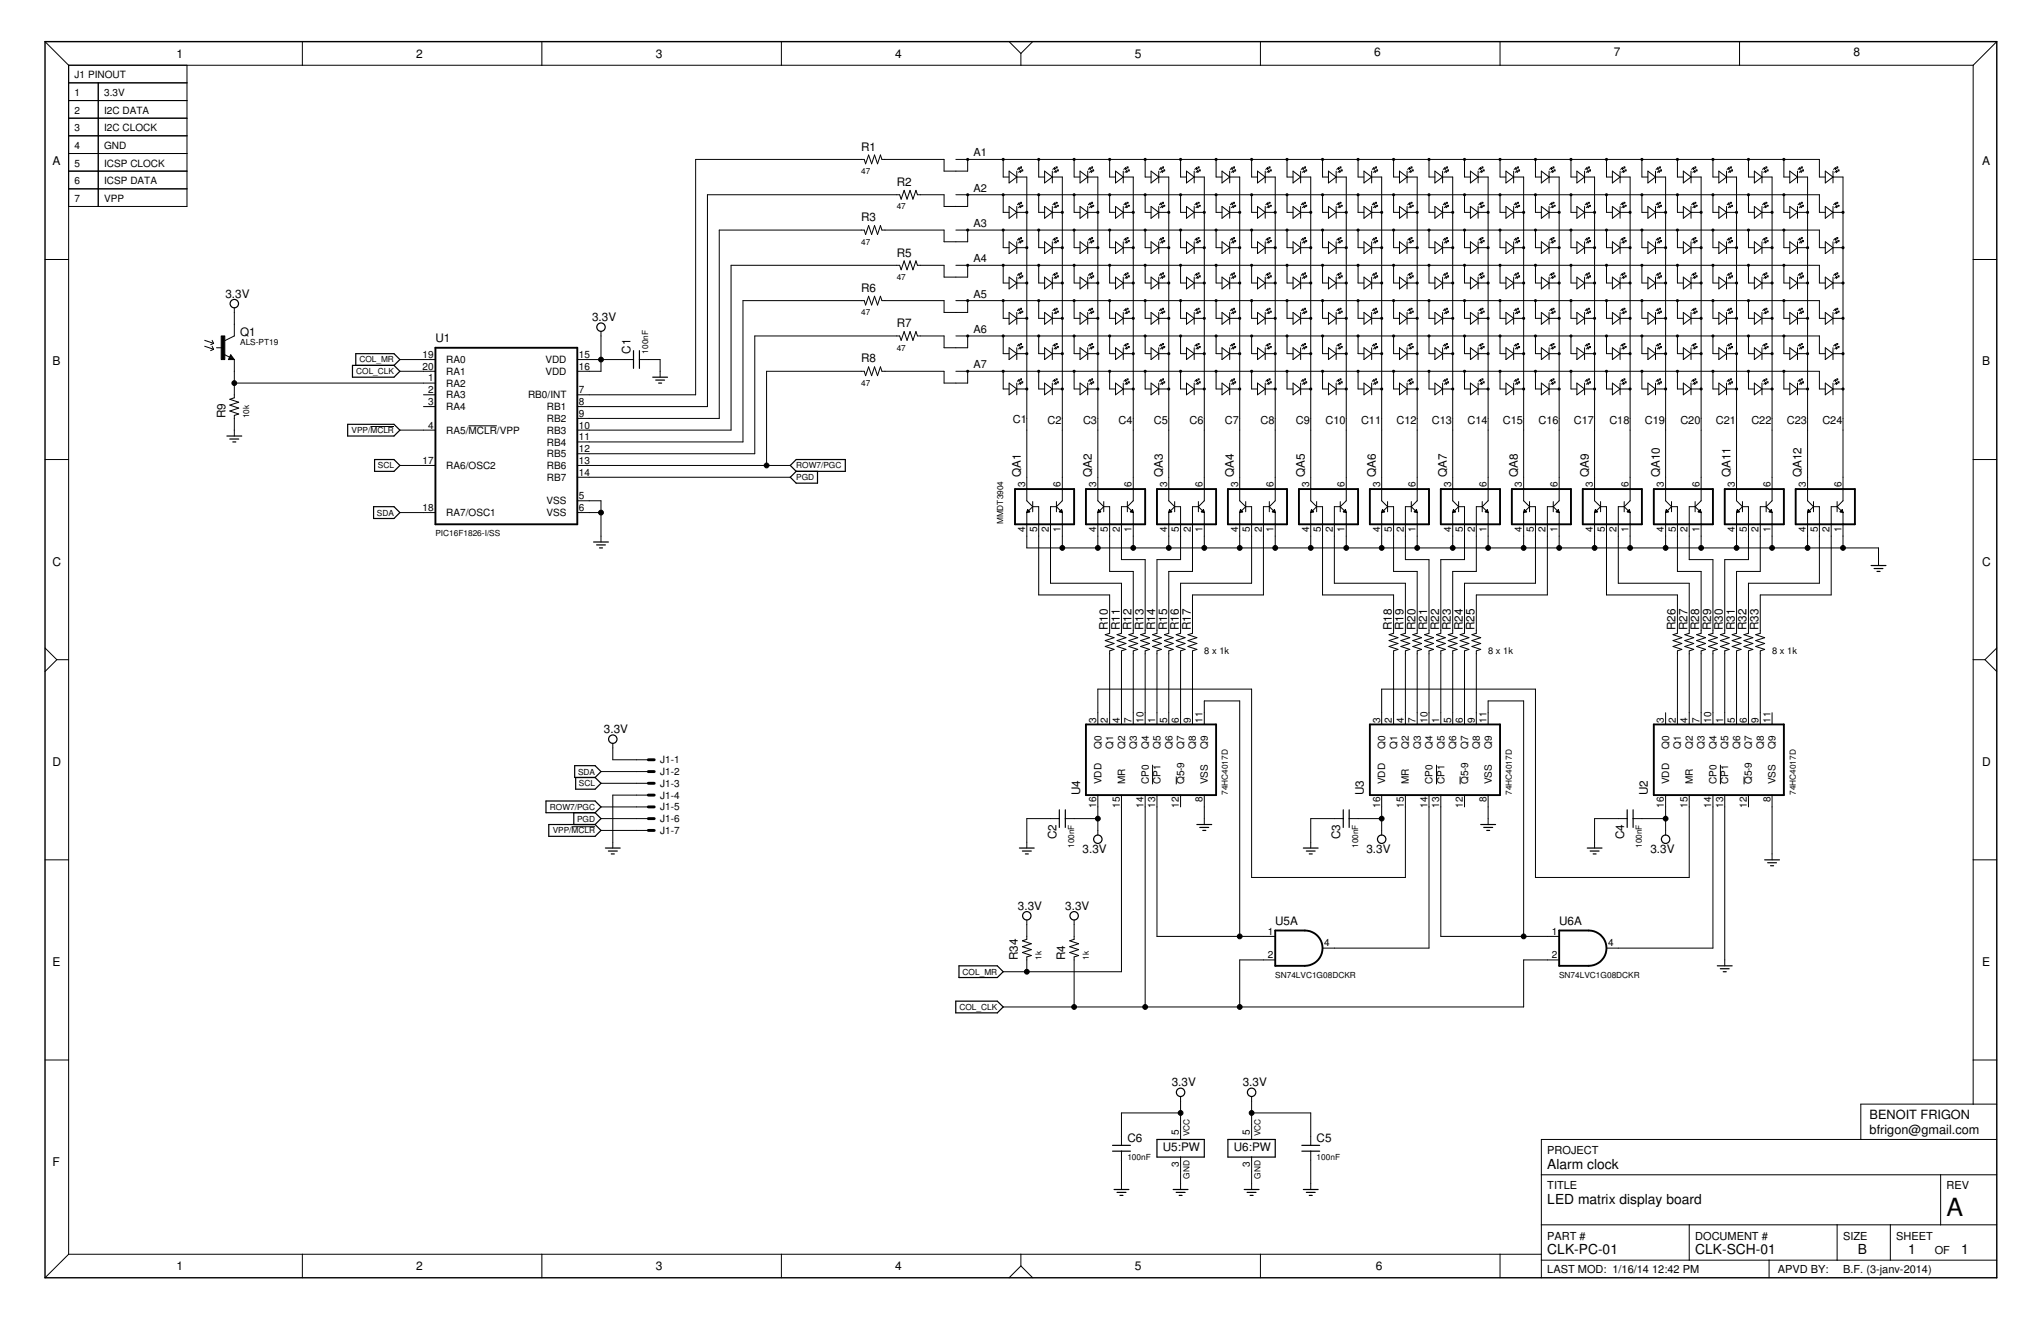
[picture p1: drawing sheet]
<svg xmlns="http://www.w3.org/2000/svg" width="432mm" height="279mm" viewBox="0 0 432 279" stroke-linecap="round" stroke-linejoin="round" font-family="sans-serif">
<defs><g id="words">
<text font-size="5.3" x="411.8" y="257.2">A</text>
<g font-size="2.9">
<text x="327.4" y="247.2">Alarm clock</text>
<text x="327.4" y="254.7">LED matrix display board</text>
<text x="327.4" y="265.3">CLK-PC-01</text>
<text x="358.6" y="265.3">CLK-SCH-01</text>
<text x="393" y="265.3">B</text>
<text x="403.7" y="265.3">1</text>
<text x="414.9" y="265.3">1</text>
</g>
<g font-size="2.7">
<text x="395.5" y="239.8">bfrigon@gmail.com</text>
<text x="395.5" y="236.6">BENOIT FRIGON</text>
</g>
<g font-size="2.5">
<text x="290.8" y="11.9">6</text>
<text x="341.4" y="11.9">7</text>
<text x="392.1" y="11.9">8</text>
<text x="37.4" y="12.2">1</text>
<text x="88" y="12.2">2</text>
<text x="138.7" y="12.2">3</text>
<text x="189.4" y="12.2">4</text>
<text x="240.1" y="12.2">5</text>
<text x="11.1" y="35">A</text>
<text x="182.2" y="31.8">R1</text>
<text x="419.3" y="35">A</text>
<text x="189.7" y="39.3">R2</text>
<text x="182.2" y="46.8">R3</text>
<text x="189.7" y="54.3">R5</text>
<text x="47.7" y="63">3.3V</text>
<text x="182.2" y="61.7">R6</text>
<text x="50.8" y="71.1">Q1</text>
<text x="125.3" y="67.9">3.3V</text>
<text x="189.7" y="69.2">R7</text>
<text x="11.1" y="77.3">B</text>
<text x="92.1" y="72.3">U1</text>
<text x="133.4" y="74.8" transform="rotate(-90 133.4 74.8)">C1</text>
<text x="182.2" y="76.7">R8</text>
<text x="419.3" y="77.3">B</text>
<text x="47.7" y="88.5" transform="rotate(-90 47.7 88.5)">R9</text>
<text x="216" y="100.9" transform="rotate(-90 216 100.9)">QA1</text>
<text x="231" y="100.9" transform="rotate(-90 231 100.9)">QA2</text>
<text x="246" y="100.9" transform="rotate(-90 246 100.9)">QA3</text>
<text x="261" y="100.9" transform="rotate(-90 261 100.9)">QA4</text>
<text x="276.1" y="100.9" transform="rotate(-90 276.1 100.9)">QA5</text>
<text x="291.1" y="100.9" transform="rotate(-90 291.1 100.9)">QA6</text>
<text x="306.1" y="100.9" transform="rotate(-90 306.1 100.9)">QA7</text>
<text x="321.1" y="100.9" transform="rotate(-90 321.1 100.9)">QA8</text>
<text x="336.1" y="100.9" transform="rotate(-90 336.1 100.9)">QA9</text>
<text x="351.1" y="100.9" transform="rotate(-90 351.1 100.9)">QA10</text>
<text x="366.1" y="100.9" transform="rotate(-90 366.1 100.9)">QA11</text>
<text x="381.2" y="100.9" transform="rotate(-90 381.2 100.9)">QA12</text>
<text x="11.1" y="119.6">C</text>
<text x="419.3" y="119.6">C</text>
<text x="234.4" y="133.3" transform="rotate(-90 234.4 133.3)">R10</text>
<text x="236.9" y="133.3" transform="rotate(-90 236.9 133.3)">R11</text>
<text x="239.4" y="133.3" transform="rotate(-90 239.4 133.3)">R12</text>
<text x="241.9" y="133.3" transform="rotate(-90 241.9 133.3)">R13</text>
<text x="244.4" y="133.3" transform="rotate(-90 244.4 133.3)">R14</text>
<text x="246.9" y="133.3" transform="rotate(-90 246.9 133.3)">R15</text>
<text x="249.4" y="133.3" transform="rotate(-90 249.4 133.3)">R16</text>
<text x="251.9" y="133.3" transform="rotate(-90 251.9 133.3)">R17</text>
<text x="294.4" y="133.3" transform="rotate(-90 294.4 133.3)">R18</text>
<text x="296.9" y="133.3" transform="rotate(-90 296.9 133.3)">R19</text>
<text x="299.5" y="133.3" transform="rotate(-90 299.5 133.3)">R20</text>
<text x="302" y="133.3" transform="rotate(-90 302 133.3)">R21</text>
<text x="304.5" y="133.3" transform="rotate(-90 304.5 133.3)">R22</text>
<text x="307" y="133.3" transform="rotate(-90 307 133.3)">R23</text>
<text x="309.5" y="133.3" transform="rotate(-90 309.5 133.3)">R24</text>
<text x="312" y="133.3" transform="rotate(-90 312 133.3)">R25</text>
<text x="354.5" y="133.3" transform="rotate(-90 354.5 133.3)">R26</text>
<text x="357" y="133.3" transform="rotate(-90 357 133.3)">R27</text>
<text x="359.5" y="133.3" transform="rotate(-90 359.5 133.3)">R28</text>
<text x="362" y="133.3" transform="rotate(-90 362 133.3)">R29</text>
<text x="364.5" y="133.3" transform="rotate(-90 364.5 133.3)">R30</text>
<text x="367" y="133.3" transform="rotate(-90 367 133.3)">R31</text>
<text x="369.5" y="133.3" transform="rotate(-90 369.5 133.3)">R32</text>
<text x="372" y="133.3" transform="rotate(-90 372 133.3)">R33</text>
<text x="127.8" y="155.1">3.3V</text>
<text x="11.1" y="161.9">D</text>
<text x="419.3" y="161.9">D</text>
<text x="228.5" y="168.2" transform="rotate(-90 228.5 168.2)">U4</text>
<text x="288.6" y="168.2" transform="rotate(-90 288.6 168.2)">U3</text>
<text x="348.6" y="168.2" transform="rotate(-90 348.6 168.2)">U2</text>
<text x="223.5" y="177.5" transform="rotate(-90 223.5 177.5)">C2</text>
<text x="283.6" y="177.5" transform="rotate(-90 283.6 177.5)">C3</text>
<text x="343.6" y="177.5" transform="rotate(-90 343.6 177.5)">C4</text>
<text x="229" y="180.5">3.3V</text>
<text x="289.1" y="180.5">3.3V</text>
<text x="349.2" y="180.5">3.3V</text>
<text x="215.4" y="192.4">3.3V</text>
<text x="225.4" y="192.4">3.3V</text>
<text x="269.8" y="195.6">U5A</text>
<text x="329.9" y="195.6">U6A</text>
<text x="215.4" y="203" transform="rotate(-90 215.4 203)">R34</text>
<text x="225.4" y="203" transform="rotate(-90 225.4 203)">R4</text>
<text x="11.1" y="204.3">E</text>
<text x="419.3" y="204.3">E</text>
<text x="247.9" y="229.8">3.3V</text>
<text x="262.9" y="229.8">3.3V</text>
<text x="238.5" y="241.6">C6</text>
<text x="246" y="243.5">U5:PW</text>
<text x="261" y="243.5">U6:PW</text>
<text x="278.6" y="241.6">C5</text>
<text x="11.1" y="246.6">F</text>
<text x="37.4" y="268.7">1</text>
<text x="88" y="268.7">2</text>
<text x="138.7" y="268.7">3</text>
<text x="189.4" y="268.7">4</text>
<text x="240.1" y="268.7">5</text>
<text x="291.1" y="268.7">6</text>
</g>
<g font-size="2.3">
<text x="206" y="33.1">A1</text>
<text x="206" y="40.6">A2</text>
<text x="206" y="48">A3</text>
<text x="206" y="55.5">A4</text>
<text x="206" y="63">A5</text>
<text x="206" y="70.4">A6</text>
<text x="206" y="77.9">A7</text>
<text x="214.3" y="89.5">C1</text>
<text x="221.6" y="89.7">C2</text>
<text x="229.1" y="89.7">C3</text>
<text x="236.6" y="89.7">C4</text>
<text x="244.1" y="89.7">C5</text>
<text x="251.7" y="89.7">C6</text>
<text x="259.2" y="89.7">C7</text>
<text x="266.7" y="89.7">C8</text>
<text x="274.2" y="89.7">C9</text>
<text x="280.4" y="89.7">C10</text>
<text x="287.9" y="89.7">C11</text>
<text x="295.4" y="89.7">C12</text>
<text x="303" y="89.7">C13</text>
<text x="310.5" y="89.7">C14</text>
<text x="318" y="89.7">C15</text>
<text x="325.5" y="89.7">C16</text>
<text x="333" y="89.7">C17</text>
<text x="340.5" y="89.7">C18</text>
<text x="348" y="89.7">C19</text>
<text x="355.5" y="89.7">C20</text>
<text x="363" y="89.7">C21</text>
<text x="370.5" y="89.7">C22</text>
<text x="378" y="89.7">C23</text>
<text x="385.5" y="89.7">C24</text>
<text x="327.4" y="244.1">PROJECT</text>
<text x="327.4" y="251.6">TITLE</text>
<text x="411.8" y="251.6">REV</text>
<text x="327.4" y="262.2">PART #</text>
<text x="358.6" y="262.2">DOCUMENT #</text>
<text x="389.9" y="262.2">SIZE</text>
<text x="401.2" y="262.2">SHEET</text>
<text x="327.4" y="269.3">LAST MOD: 1/16/14</text>
<text x="349.5" y="269.3">12:42 PM</text>
<text x="376.2" y="269.3">APVD BY:</text>
<text x="389.9" y="269.3">B.F. (3-janv-2014)</text>
<text x="409.3" y="265.3">OF</text>
</g>
<g font-size="2.1">
<text x="15.8" y="16.6">J1 PINOUT</text>
<text x="15.8" y="20.3">1</text>
<text x="22" y="20.3">3.3V</text>
<text x="15.8" y="24.1">2</text>
<text x="15.8" y="27.8">3</text>
<text x="22" y="24.1">I2C DATA</text>
<text x="22" y="27.8">I2C CLOCK</text>
<text x="15.8" y="31.5">4</text>
<text x="15.8" y="35.3">5</text>
<text x="22" y="31.5">GND</text>
<text x="22" y="35.3">ICSP CLOCK</text>
<text x="15.8" y="39">6</text>
<text x="22" y="39">ICSP DATA</text>
<text x="15.8" y="42.7">7</text>
<text x="22" y="42.7">VPP</text>
<text x="89.4" y="75.7">19</text>
<text x="94.4" y="76.8">RA0</text>
<text x="115.4" y="76.8">VDD</text>
<text x="122.5" y="75.7">15</text>
<text x="89.4" y="78.2">20</text>
<text x="90.6" y="80.7">1</text>
<text x="90.6" y="83.2">2</text>
<text x="94.4" y="79.3">RA1</text>
<text x="94.4" y="81.8">RA2</text>
<text x="115.4" y="79.3">VDD</text>
<text x="122.5" y="83.2">7</text>
<text x="122.5" y="78.2">16</text>
<text x="90.6" y="85.7">3</text>
<text x="94.4" y="84.3">RA3</text>
<text x="94.4" y="86.7">RA4</text>
<text x="111.7" y="84.3">RB0/INT</text>
<text x="115.7" y="86.8">RB1</text>
<text x="115.7" y="89.2">RB2</text>
<text x="122.5" y="85.7">8</text>
<text x="122.5" y="88.1">9</text>
<text x="90.6" y="90.6">4</text>
<text x="94.4" y="91.7">RA5/MCLR/VPP</text>
<text x="115.7" y="91.7">RB3</text>
<text x="115.7" y="94.2">RB4</text>
<text x="122.5" y="90.6">10</text>
<text x="122.5" y="93.1">11</text>
<text x="122.5" y="95.6">12</text>
<text x="89.4" y="98.1">17</text>
<text x="94.4" y="99.2">RA6/OSC2</text>
<text x="115.7" y="96.7">RB5</text>
<text x="115.7" y="99.2">RB6</text>
<text x="115.7" y="101.7">RB7</text>
<text x="122.5" y="98.1">13</text>
<text x="122.5" y="100.6">14</text>
<text x="115.6" y="106.7">VSS</text>
<text x="122.5" y="105.6">5</text>
<text x="216.9" y="103.1" transform="rotate(-90 216.9 103.1)">3</text>
<text x="224.4" y="103.1" transform="rotate(-90 224.4 103.1)">6</text>
<text x="231.9" y="103.1" transform="rotate(-90 231.9 103.1)">3</text>
<text x="239.4" y="103.1" transform="rotate(-90 239.4 103.1)">6</text>
<text x="246.9" y="103.1" transform="rotate(-90 246.9 103.1)">3</text>
<text x="254.4" y="103.1" transform="rotate(-90 254.4 103.1)">6</text>
<text x="261.9" y="103.1" transform="rotate(-90 261.9 103.1)">3</text>
<text x="269.4" y="103.1" transform="rotate(-90 269.4 103.1)">6</text>
<text x="277" y="103.1" transform="rotate(-90 277 103.1)">3</text>
<text x="284.5" y="103.1" transform="rotate(-90 284.5 103.1)">6</text>
<text x="292" y="103.1" transform="rotate(-90 292 103.1)">3</text>
<text x="299.5" y="103.1" transform="rotate(-90 299.5 103.1)">6</text>
<text x="307" y="103.1" transform="rotate(-90 307 103.1)">3</text>
<text x="314.5" y="103.1" transform="rotate(-90 314.5 103.1)">6</text>
<text x="322" y="103.1" transform="rotate(-90 322 103.1)">3</text>
<text x="329.5" y="103.1" transform="rotate(-90 329.5 103.1)">6</text>
<text x="337" y="103.1" transform="rotate(-90 337 103.1)">3</text>
<text x="344.5" y="103.1" transform="rotate(-90 344.5 103.1)">6</text>
<text x="352" y="103.1" transform="rotate(-90 352 103.1)">3</text>
<text x="359.5" y="103.1" transform="rotate(-90 359.5 103.1)">6</text>
<text x="367" y="103.1" transform="rotate(-90 367 103.1)">3</text>
<text x="374.6" y="103.1" transform="rotate(-90 374.6 103.1)">6</text>
<text x="382.1" y="103.1" transform="rotate(-90 382.1 103.1)">3</text>
<text x="389.6" y="103.1" transform="rotate(-90 389.6 103.1)">6</text>
<text x="89.4" y="108.1">18</text>
<text x="94.4" y="109.2">RA7/OSC1</text>
<text x="115.6" y="109.2">VSS</text>
<text x="122.5" y="108.1">6</text>
<text x="216.9" y="112.4" transform="rotate(-90 216.9 112.4)">4</text>
<text x="219.4" y="112.4" transform="rotate(-90 219.4 112.4)">5</text>
<text x="221.9" y="112.4" transform="rotate(-90 221.9 112.4)">2</text>
<text x="224.4" y="112.4" transform="rotate(-90 224.4 112.4)">1</text>
<text x="231.9" y="112.4" transform="rotate(-90 231.9 112.4)">4</text>
<text x="234.4" y="112.4" transform="rotate(-90 234.4 112.4)">5</text>
<text x="236.9" y="112.4" transform="rotate(-90 236.9 112.4)">2</text>
<text x="239.4" y="112.4" transform="rotate(-90 239.4 112.4)">1</text>
<text x="246.9" y="112.4" transform="rotate(-90 246.9 112.4)">4</text>
<text x="249.4" y="112.4" transform="rotate(-90 249.4 112.4)">5</text>
<text x="251.9" y="112.4" transform="rotate(-90 251.9 112.4)">2</text>
<text x="254.4" y="112.4" transform="rotate(-90 254.4 112.4)">1</text>
<text x="261.9" y="112.4" transform="rotate(-90 261.9 112.4)">4</text>
<text x="264.4" y="112.4" transform="rotate(-90 264.4 112.4)">5</text>
<text x="266.9" y="112.4" transform="rotate(-90 266.9 112.4)">2</text>
<text x="269.4" y="112.4" transform="rotate(-90 269.4 112.4)">1</text>
<text x="277" y="112.4" transform="rotate(-90 277 112.4)">4</text>
<text x="279.5" y="112.4" transform="rotate(-90 279.5 112.4)">5</text>
<text x="282" y="112.4" transform="rotate(-90 282 112.4)">2</text>
<text x="284.5" y="112.4" transform="rotate(-90 284.5 112.4)">1</text>
<text x="292" y="112.4" transform="rotate(-90 292 112.4)">4</text>
<text x="294.5" y="112.4" transform="rotate(-90 294.5 112.4)">5</text>
<text x="297" y="112.4" transform="rotate(-90 297 112.4)">2</text>
<text x="299.5" y="112.4" transform="rotate(-90 299.5 112.4)">1</text>
<text x="307" y="112.4" transform="rotate(-90 307 112.4)">4</text>
<text x="309.5" y="112.4" transform="rotate(-90 309.5 112.4)">5</text>
<text x="312" y="112.4" transform="rotate(-90 312 112.4)">2</text>
<text x="314.5" y="112.4" transform="rotate(-90 314.5 112.4)">1</text>
<text x="322" y="112.4" transform="rotate(-90 322 112.4)">4</text>
<text x="324.5" y="112.4" transform="rotate(-90 324.5 112.4)">5</text>
<text x="327" y="112.4" transform="rotate(-90 327 112.4)">2</text>
<text x="329.5" y="112.4" transform="rotate(-90 329.5 112.4)">1</text>
<text x="337" y="112.4" transform="rotate(-90 337 112.4)">4</text>
<text x="339.5" y="112.4" transform="rotate(-90 339.5 112.4)">5</text>
<text x="342" y="112.4" transform="rotate(-90 342 112.4)">2</text>
<text x="344.5" y="112.4" transform="rotate(-90 344.5 112.4)">1</text>
<text x="352" y="112.4" transform="rotate(-90 352 112.4)">4</text>
<text x="354.5" y="112.4" transform="rotate(-90 354.5 112.4)">5</text>
<text x="357" y="112.4" transform="rotate(-90 357 112.4)">2</text>
<text x="359.5" y="112.4" transform="rotate(-90 359.5 112.4)">1</text>
<text x="367" y="112.4" transform="rotate(-90 367 112.4)">4</text>
<text x="369.5" y="112.4" transform="rotate(-90 369.5 112.4)">5</text>
<text x="372.1" y="112.4" transform="rotate(-90 372.1 112.4)">2</text>
<text x="374.6" y="112.4" transform="rotate(-90 374.6 112.4)">1</text>
<text x="382.1" y="112.4" transform="rotate(-90 382.1 112.4)">4</text>
<text x="384.6" y="112.4" transform="rotate(-90 384.6 112.4)">5</text>
<text x="387.1" y="112.4" transform="rotate(-90 387.1 112.4)">2</text>
<text x="389.6" y="112.4" transform="rotate(-90 389.6 112.4)">1</text>
<text x="231.9" y="152.9" transform="rotate(-90 231.9 152.9)">3</text>
<text x="234.4" y="152.9" transform="rotate(-90 234.4 152.9)">2</text>
<text x="236.9" y="152.9" transform="rotate(-90 236.9 152.9)">4</text>
<text x="239.4" y="152.9" transform="rotate(-90 239.4 152.9)">7</text>
<text x="241.9" y="152.9" transform="rotate(-90 241.9 152.9)">10</text>
<text x="244.4" y="152.9" transform="rotate(-90 244.4 152.9)">1</text>
<text x="246.9" y="152.9" transform="rotate(-90 246.9 152.9)">5</text>
<text x="249.4" y="152.9" transform="rotate(-90 249.4 152.9)">6</text>
<text x="251.9" y="152.9" transform="rotate(-90 251.9 152.9)">9</text>
<text x="254.4" y="152.9" transform="rotate(-90 254.4 152.9)">11</text>
<text x="292" y="152.9" transform="rotate(-90 292 152.9)">3</text>
<text x="294.5" y="152.9" transform="rotate(-90 294.5 152.9)">2</text>
<text x="297" y="152.9" transform="rotate(-90 297 152.9)">4</text>
<text x="299.5" y="152.9" transform="rotate(-90 299.5 152.9)">7</text>
<text x="302" y="152.9" transform="rotate(-90 302 152.9)">10</text>
<text x="304.5" y="152.9" transform="rotate(-90 304.5 152.9)">1</text>
<text x="307" y="152.9" transform="rotate(-90 307 152.9)">5</text>
<text x="309.5" y="152.9" transform="rotate(-90 309.5 152.9)">6</text>
<text x="312" y="152.9" transform="rotate(-90 312 152.9)">9</text>
<text x="314.5" y="152.9" transform="rotate(-90 314.5 152.9)">11</text>
<text x="352" y="152.9" transform="rotate(-90 352 152.9)">3</text>
<text x="354.5" y="152.9" transform="rotate(-90 354.5 152.9)">2</text>
<text x="357" y="152.9" transform="rotate(-90 357 152.9)">4</text>
<text x="359.5" y="152.9" transform="rotate(-90 359.5 152.9)">7</text>
<text x="362" y="152.9" transform="rotate(-90 362 152.9)">10</text>
<text x="364.5" y="152.9" transform="rotate(-90 364.5 152.9)">1</text>
<text x="367" y="152.9" transform="rotate(-90 367 152.9)">5</text>
<text x="369.5" y="152.9" transform="rotate(-90 369.5 152.9)">6</text>
<text x="372.1" y="152.9" transform="rotate(-90 372.1 152.9)">9</text>
<text x="374.6" y="152.9" transform="rotate(-90 374.6 152.9)">11</text>
<text x="139.7" y="161.4">J1-1</text>
<text x="233" y="158.4" transform="rotate(-90 233 158.4)">Q0</text>
<text x="235.5" y="158.4" transform="rotate(-90 235.5 158.4)">Q1</text>
<text x="238" y="158.4" transform="rotate(-90 238 158.4)">Q2</text>
<text x="240.5" y="158.4" transform="rotate(-90 240.5 158.4)">Q3</text>
<text x="243" y="158.4" transform="rotate(-90 243 158.4)">Q4</text>
<text x="245.5" y="158.4" transform="rotate(-90 245.5 158.4)">Q5</text>
<text x="248" y="158.4" transform="rotate(-90 248 158.4)">Q6</text>
<text x="250.5" y="158.4" transform="rotate(-90 250.5 158.4)">Q7</text>
<text x="253" y="158.4" transform="rotate(-90 253 158.4)">Q8</text>
<text x="255.5" y="158.4" transform="rotate(-90 255.5 158.4)">Q9</text>
<text x="293.1" y="158.4" transform="rotate(-90 293.1 158.4)">Q0</text>
<text x="295.6" y="158.4" transform="rotate(-90 295.6 158.4)">Q1</text>
<text x="298.1" y="158.4" transform="rotate(-90 298.1 158.4)">Q2</text>
<text x="300.6" y="158.4" transform="rotate(-90 300.6 158.4)">Q3</text>
<text x="303.1" y="158.4" transform="rotate(-90 303.1 158.4)">Q4</text>
<text x="305.6" y="158.4" transform="rotate(-90 305.6 158.4)">Q5</text>
<text x="308.1" y="158.4" transform="rotate(-90 308.1 158.4)">Q6</text>
<text x="310.6" y="158.4" transform="rotate(-90 310.6 158.4)">Q7</text>
<text x="313.1" y="158.4" transform="rotate(-90 313.1 158.4)">Q8</text>
<text x="315.6" y="158.4" transform="rotate(-90 315.6 158.4)">Q9</text>
<text x="353.1" y="158.4" transform="rotate(-90 353.1 158.4)">Q0</text>
<text x="355.6" y="158.4" transform="rotate(-90 355.6 158.4)">Q1</text>
<text x="358.1" y="158.4" transform="rotate(-90 358.1 158.4)">Q2</text>
<text x="360.6" y="158.4" transform="rotate(-90 360.6 158.4)">Q3</text>
<text x="363.1" y="158.4" transform="rotate(-90 363.1 158.4)">Q4</text>
<text x="365.6" y="158.4" transform="rotate(-90 365.6 158.4)">Q5</text>
<text x="368.1" y="158.4" transform="rotate(-90 368.1 158.4)">Q6</text>
<text x="370.7" y="158.4" transform="rotate(-90 370.7 158.4)">Q7</text>
<text x="373.2" y="158.4" transform="rotate(-90 373.2 158.4)">Q8</text>
<text x="375.7" y="158.4" transform="rotate(-90 375.7 158.4)">Q9</text>
<text x="139.7" y="166.4">J1-3</text>
<text x="139.7" y="163.9">J1-2</text>
<text x="233" y="165.9" transform="rotate(-90 233 165.9)">VDD</text>
<text x="238" y="165.9" transform="rotate(-90 238 165.9)">MR</text>
<text x="243" y="165.9" transform="rotate(-90 243 165.9)">CP0</text>
<text x="245.5" y="165.9" transform="rotate(-90 245.5 165.9)">CP1</text>
<text x="250.5" y="165.9" transform="rotate(-90 250.5 165.9)">Q5-9</text>
<text x="255.5" y="165.9" transform="rotate(-90 255.5 165.9)">VSS</text>
<text x="293.1" y="165.9" transform="rotate(-90 293.1 165.9)">VDD</text>
<text x="298.1" y="165.9" transform="rotate(-90 298.1 165.9)">MR</text>
<text x="303.1" y="165.9" transform="rotate(-90 303.1 165.9)">CP0</text>
<text x="305.6" y="165.9" transform="rotate(-90 305.6 165.9)">CP1</text>
<text x="310.6" y="165.9" transform="rotate(-90 310.6 165.9)">Q5-9</text>
<text x="315.6" y="165.9" transform="rotate(-90 315.6 165.9)">VSS</text>
<text x="353.1" y="165.9" transform="rotate(-90 353.1 165.9)">VDD</text>
<text x="358.1" y="165.9" transform="rotate(-90 358.1 165.9)">MR</text>
<text x="363.1" y="165.9" transform="rotate(-90 363.1 165.9)">CP0</text>
<text x="365.6" y="165.9" transform="rotate(-90 365.6 165.9)">CP1</text>
<text x="370.6" y="165.9" transform="rotate(-90 370.6 165.9)">Q5-9</text>
<text x="375.7" y="165.9" transform="rotate(-90 375.7 165.9)">VSS</text>
<text x="139.7" y="173.9">J1-6</text>
<text x="139.7" y="171.4">J1-5</text>
<text x="139.7" y="168.9">J1-4</text>
<text x="231.9" y="170.9" transform="rotate(-90 231.9 170.9)">16</text>
<text x="236.9" y="170.9" transform="rotate(-90 236.9 170.9)">15</text>
<text x="241.9" y="170.9" transform="rotate(-90 241.9 170.9)">14</text>
<text x="244.4" y="170.9" transform="rotate(-90 244.4 170.9)">13</text>
<text x="249.4" y="170.9" transform="rotate(-90 249.4 170.9)">12</text>
<text x="254.4" y="169.7" transform="rotate(-90 254.4 169.7)">8</text>
<text x="292" y="170.9" transform="rotate(-90 292 170.9)">16</text>
<text x="297" y="170.9" transform="rotate(-90 297 170.9)">15</text>
<text x="302" y="170.9" transform="rotate(-90 302 170.9)">14</text>
<text x="304.5" y="170.9" transform="rotate(-90 304.5 170.9)">13</text>
<text x="309.5" y="170.9" transform="rotate(-90 309.5 170.9)">12</text>
<text x="314.5" y="169.7" transform="rotate(-90 314.5 169.7)">8</text>
<text x="352" y="170.9" transform="rotate(-90 352 170.9)">16</text>
<text x="357" y="170.9" transform="rotate(-90 357 170.9)">15</text>
<text x="362" y="170.9" transform="rotate(-90 362 170.9)">14</text>
<text x="364.5" y="170.9" transform="rotate(-90 364.5 170.9)">13</text>
<text x="369.5" y="170.9" transform="rotate(-90 369.5 170.9)">12</text>
<text x="374.6" y="169.7" transform="rotate(-90 374.6 169.7)">8</text>
<text x="139.7" y="176.4">J1-7</text>
<text x="268.3" y="197.7">1</text>
<text x="328.3" y="197.7">1</text>
<text x="268.3" y="202.7">2</text>
<text x="280.2" y="200.2">4</text>
<text x="328.3" y="202.7">2</text>
<text x="340.2" y="200.2">4</text>
<text x="249.4" y="240" transform="rotate(-90 249.4 240)">5</text>
<text x="264.4" y="240" transform="rotate(-90 264.4 240)">5</text>
<text x="249.4" y="246.9" transform="rotate(-90 249.4 246.9)">3</text>
<text x="264.4" y="246.9" transform="rotate(-90 264.4 246.9)">3</text>
</g>
<g font-size="2">
<text x="254.8" y="138.3">8 x 1k</text>
<text x="314.8" y="138.3">8 x 1k</text>
<text x="374.9" y="138.3">8 x 1k</text>
</g>
<g font-size="1.8">
<text x="182.2" y="36.8">47</text>
<text x="189.7" y="44.3">47</text>
<text x="182.2" y="51.8">47</text>
<text x="189.7" y="59.2">47</text>
<text x="182.2" y="66.7">47</text>
<text x="50.8" y="72.9">ALS-PT19</text>
<text x="76" y="76.7">COL_MR</text>
<text x="137.2" y="74.8" transform="rotate(-90 137.2 74.8)">100nF</text>
<text x="189.7" y="74.2">47</text>
<text x="75.4" y="79.2">COL_CLK</text>
<text x="182.2" y="81.6">47</text>
<text x="52.7" y="88.5" transform="rotate(-90 52.7 88.5)">10k</text>
<text x="74.4" y="91.6">VPP/MCLR</text>
<text x="79.9" y="99.1">SCL</text>
<text x="168.4" y="99.1">ROW7/PGC</text>
<text x="168.4" y="101.6">PGD</text>
<text x="79.8" y="109">SDA</text>
<text x="92.1" y="113.4">PIC16F1826-I/SS</text>
<text x="212.2" y="110.9" transform="rotate(-90 212.2 110.9)">MMDT3904</text>
<text x="122.3" y="163.8">SDA</text>
<text x="122.5" y="166.3">SCL</text>
<text x="116.3" y="171.3">ROW7/PGC</text>
<text x="122.1" y="173.8">PGD</text>
<text x="259.8" y="168.2" transform="rotate(-90 259.8 168.2)">74HC4017D</text>
<text x="319.8" y="168.2" transform="rotate(-90 319.8 168.2)">74HC4017D</text>
<text x="379.9" y="168.2" transform="rotate(-90 379.9 168.2)">74HC4017D</text>
<text x="116.9" y="176.3">VPP/MCLR</text>
<text x="227.2" y="179.4" transform="rotate(-90 227.2 179.4)">100nF</text>
<text x="287.3" y="179.4" transform="rotate(-90 287.3 179.4)">100nF</text>
<text x="347.4" y="179.4" transform="rotate(-90 347.4 179.4)">100nF</text>
<text x="220.4" y="203" transform="rotate(-90 220.4 203)">1k</text>
<text x="230.4" y="203" transform="rotate(-90 230.4 203)">1k</text>
<text x="203.7" y="206.1">COL_MR</text>
<text x="269.8" y="206.8">SN74LVC1G08DCKR</text>
<text x="329.9" y="206.8">SN74LVC1G08DCKR</text>
<text x="203" y="213.6">COL_CLK</text>
<text x="238.5" y="245.4">100nF</text>
<text x="251.6" y="240.4" transform="rotate(-90 251.6 240.4)">VCC</text>
<text x="266.7" y="240.4" transform="rotate(-90 266.7 240.4)">VCC</text>
<text x="278.6" y="245.4">100nF</text>
<text x="251.6" y="249.3" transform="rotate(-90 251.6 249.3)">GND</text>
<text x="266.7" y="249.3" transform="rotate(-90 266.7 249.3)">GND</text>
</g>
</g></defs>
<g fill="none" stroke="#000" stroke-width=".21">
<path d="M9.5 8.8l5 5M14.5 13.8v251.5M14.5 13.8h402.9M14.5 17.5h25.1M20.8 17.5v26.2M39.6 13.8v29.9h-25.1M64 8.8v5M114.6 8.8v5M165.3 8.8v5M213.5 8.8l2.5 2.5M216 11.3v2.5M218.5 8.8l-2.5 2.5"/>
<path d="M266.7 8.8v5M317.4 8.8v5M368 8.8v5M417.4 13.8v219.7M422.4 8.8l-5 5M14.5 36.2h25.1M14.5 21.3h25.1M14.5 25h25.1M14.5 28.7h25.1M14.5 32.5h25.1M14.5 39.9h25.1M202.2 33.7h182.7v3.7h1.3"/>
<path d="M204.7 33.7v2.5h-5v-2.5h-13.1l-.3-.9-.6 1.8-.7-1.8-.6 1.8-.6-1.8-.7 1.8-.3-.9h-35.6v49.8h-25.1M212.2 33.7v3.7h1.3M213.5 36.2l1.6 1.2-1.6 1.3zM215.1 37.4h2.1v68.5l1.3 1.3M215.1 36.2v2.5M215.9 35.3h.2M216.1 35.3l-.5 .5v-.3l-.4 .3M216.1 35.3v.3M216.1 36h.3M216.4 36l-.5 .4v-.3l-.4 .3M216.4 36v.2M219.8 33.7v3.7h1.2"/>
<path d="M221 36.2l1.6 1.2-1.6 1.3zM222.6 37.4h2.1v68.5l-1.2 1.3M222.6 36.2v2.5M223.4 35.3h.2M223.6 36h.3M223.6 35.3l-.5 .5v-.3l-.4 .3M223.6 35.3v.3M223.9 36l-.5 .4v-.3l-.4 .3M223.9 36v.2M227.2 33.7v3.7h1.3M228.5 36.2l1.6 1.2-1.6 1.3zM230.1 37.4h2.2v68.5l1.2 1.3"/>
<path d="M230.1 36.2v2.5M230.9 35.3h.2M231.1 36h.3M231.1 35.3l-.5 .5v-.3l-.3 .3M231.1 35.3v.3M231.4 36l-.5 .4v-.3l-.4 .3M231.4 36v.2M234.8 33.7v3.7h1.2M236 36.2l1.6 1.2-1.6 1.3zM237.6 37.4h2.2v68.5l-1.3 1.3M237.6 36.2v2.5M238.4 35.3h.2"/>
<path d="M238.6 36h.3M238.6 35.3l-.5 .5v-.3l-.3 .3M238.6 35.3v.3M238.9 36l-.5 .4v-.3l-.4 .3M238.9 36v.2M242.3 33.7v3.7h1.2M243.5 36.2l1.7 1.2-1.7 1.3zM245.2 37.4h2.1v68.5l1.2 1.3M245.2 36.2v2.5M245.9 35.3h.2M246.1 36h.3M246.1 35.3l-.5 .5v-.3l-.3 .3"/>
<path d="M246.1 35.3v.3M246.4 36l-.5 .4v-.3l-.4 .3M246.4 36v.2M249.8 33.7v3.7h1.2M251 36.2l1.6 1.2-1.6 1.3zM252.6 37.4h2.2v68.5l-1.3 1.3M252.6 36.2v2.5M253.4 35.3h.3M253.7 36h.2M253.7 35.3l-.5 .5v-.3l-.4 .3M253.7 35.3v.3M253.9 36l-.5 .4v-.3l-.4 .3"/>
<path d="M253.9 36v.2M257.3 33.7v3.7h1.2M258.5 36.2l1.7 1.2-1.7 1.3zM260.2 37.4h2.1v68.5l1.2 1.3M260.2 36.2v2.5M260.9 35.3h.3M261.2 36h.2M261.2 35.3l-.5 .5v-.3l-.4 .3M261.2 35.3v.3M261.4 36l-.5 .4v-.3l-.4 .3M261.4 36v.2M264.8 33.7v3.7h1.2"/>
<path d="M266 36.2l1.7 1.2-1.7 1.3zM267.7 37.4h2.1v68.5l-1.3 1.3M267.7 36.2v2.5M268.4 35.3h.3M268.7 36h.2M268.7 35.3l-.5 .5v-.3l-.4 .3M268.7 35.3v.3M268.9 36l-.5 .4v-.3l-.4 .3M268.9 36v.2M272.3 33.7v3.7h1.3M273.6 36.2l1.6 1.2-1.6 1.3zM275.2 37.4h2.1v68.5l1.3 1.3"/>
<path d="M275.2 36.2v2.5M275.9 35.3h.3M276.2 36h.2M276.2 35.3l-.5 .5v-.3l-.4 .3M276.2 35.3v.3M276.4 36l-.5 .4v-.3l-.4 .3M276.4 36v.2M279.8 33.7v3.7h1.3M281.1 36.2l1.6 1.2-1.6 1.3zM282.7 37.4h2.1v68.5l-1.3 1.3M282.7 36.2v2.5M283.4 35.3h.3"/>
<path d="M283.7 36h.2M283.7 35.3l-.5 .5v-.3l-.4 .3M283.7 35.3v.3M283.9 36l-.5 .4v-.3l-.3 .3M283.9 36v.2M287.3 33.7v3.7h1.3M288.6 36.2l1.6 1.2-1.6 1.3zM290.2 37.4h2.1v68.5l1.3 1.3M290.2 36.2v2.5M290.9 35.3h.3M291.2 36h.2M291.2 35.3l-.5 .5v-.3l-.4 .3"/>
<path d="M291.2 35.3v.3M291.4 36l-.5 .4v-.3l-.3 .3M291.4 36v.2M294.8 33.7v3.7h1.3M296.1 36.2l1.6 1.2-1.6 1.3zM297.7 37.4h2.1v68.5l-1.2 1.3M297.7 36.2v2.5M298.4 35.3h.3M298.7 36h.3M298.7 35.3l-.5 .5v-.3l-.4 .3M298.7 35.3v.3M299 36l-.6 .4v-.3l-.3 .3"/>
<path d="M299 36v.2M302.3 33.7v3.7h1.3M303.6 36.2l1.6 1.2-1.6 1.3zM305.2 37.4h2.1v68.5l1.3 1.3M305.2 36.2v2.5M306 35.3h.2M306.2 36h.3M306.2 35.3l-.5 .5v-.3l-.4 .3M306.2 35.3v.3M306.5 36l-.5 .4v-.3l-.4 .3M306.5 36v.2M309.8 33.7v3.7h1.3"/>
<path d="M311.1 36.2l1.6 1.2-1.6 1.3zM312.7 37.4h2.1v68.5l-1.2 1.3M312.7 36.2v2.5M313.5 35.3h.2M313.7 36h.3M313.7 35.3l-.5 .5v-.3l-.4 .3M313.7 35.3v.3M314 36l-.5 .4v-.3l-.4 .3M314 36v.2M317.4 33.7v3.7h1.2M318.6 36.2l1.6 1.2-1.6 1.3zM320.2 37.4h2.1v68.5l1.3 1.3"/>
<path d="M320.2 36.2v2.5M321 35.3h.2M321.2 36h.3M321.2 35.3l-.5 .5v-.3l-.4 .3M321.2 35.3v.3M321.5 36l-.5 .4v-.3l-.4 .3M321.5 36v.2M324.8 33.7v3.7h1.3M326.1 36.2l1.6 1.2-1.6 1.3zM327.7 37.4h2.2v68.5l-1.3 1.3M327.7 36.2v2.5M328.5 35.3h.2"/>
<path d="M328.7 36h.3M328.7 35.3l-.5 .5v-.3l-.3 .3M328.7 35.3v.3M329 36l-.5 .4v-.3l-.4 .3M329 36v.2M332.4 33.7v3.7h1.2M333.6 36.2l1.6 1.2-1.6 1.3zM335.2 37.4h2.2v68.5l1.2 1.3M335.2 36.2v2.5M336 35.3h.2M336.2 36h.3M336.2 35.3l-.5 .5v-.3l-.3 .3"/>
<path d="M336.2 35.3v.3M336.5 36l-.5 .4v-.3l-.4 .3M336.5 36v.2M339.9 33.7v3.7h1.2M341.1 36.2l1.7 1.2-1.7 1.3zM342.8 37.4h2.1v68.5l-1.3 1.3M342.8 36.2v2.5M343.5 35.3h.2M343.7 36h.3M343.7 35.3l-.5 .5v-.3l-.3 .3M343.7 35.3v.3M344 36l-.5 .4v-.3l-.4 .3"/>
<path d="M344 36v.2M347.4 33.7v3.7h1.2M348.6 36.2l1.6 1.2-1.6 1.3zM350.2 37.4h2.2v68.5l1.2 1.3M350.2 36.2v2.5M351 35.3h.3M351.3 36h.2M351.3 35.3l-.5 .5v-.3l-.4 .3M351.3 35.3v.3M351.5 36l-.5 .4v-.3l-.4 .3M351.5 36v.2M354.9 33.7v3.7h1.2"/>
<path d="M356.1 36.2l1.7 1.2-1.7 1.3zM357.8 37.4h2.1v68.5l-1.3 1.3M357.8 36.2v2.5M358.5 35.3h.3M358.8 36h.2M358.8 35.3l-.5 .5v-.3l-.4 .3M358.8 35.3v.3M359 36l-.5 .4v-.3l-.4 .3M359 36v.2M362.4 33.7v3.7h1.2M363.6 36.2l1.7 1.2-1.7 1.3zM365.3 37.4h2.1v68.5l1.2 1.3"/>
<path d="M365.3 36.2v2.5M366 35.3h.3M366.3 36h.2M366.3 35.3l-.5 .5v-.3l-.4 .3M366.3 35.3v.3M366.5 36l-.5 .4v-.3l-.3 .3M366.5 36v.2M369.9 33.7v3.7h1.3M371.2 36.2l1.6 1.2-1.6 1.3zM372.8 37.4h2.1v68.5l-1.2 1.3M372.8 36.2v2.5M373.5 35.3h.3"/>
<path d="M373.8 36h.2M373.8 35.3l-.5 .5v-.3l-.4 .3M373.8 35.3v.3M374 36l-.5 .4v-.3l-.4 .3M374 36v.2M377.4 33.7v3.7h1.3M378.7 36.2l1.6 1.2-1.6 1.3zM380.3 37.4h2.1v68.5l1.3 1.3M380.3 36.2v2.5M381 35.3h.3M381.3 36h.2M381.3 35.3l-.5 .5v-.3l-.4 .3"/>
<path d="M381.3 35.3v.3M381.5 36l-.5 .4v-.3l-.3 .3M381.5 36v.2M386.2 36.2l1.6 1.2-1.6 1.3zM387.8 37.4h2.1v68.5l-1.2 1.3M387.8 36.2v2.5M388.5 35.3h.3M388.8 36h.2M388.8 35.3l-.5 .5v-.3l-.4 .3M388.8 35.3v.3M389 36l-.5 .4v-.3l-.3 .3M389 36v.2"/>
<path d="M9.5 54.9h5M202.2 41.2h182.7v3.7h1.3M202.2 48.7h182.7v3.7h1.3M202.2 56.1h182.7v3.8h1.3M204.7 41.2v2.5h-5v-2.5h-5.6l-.3-.9-.7 1.8-.6-1.8-.6 1.8-.6-1.8-.7 1.8-.3-.9h-40.6v44.8h-27.6M204.7 48.7v2.4h-5v-2.4h-13.1l-.3-1-.6 1.9-.7-1.9-.6 1.9-.6-1.9-.7 1.9-.3-.9h-30.6v39.8h-30.1M204.7 56.1v2.5h-5v-2.5h-5.6l-.3-.9-.7 1.9-.6-1.9-.6 1.9-.6-1.9-.7 1.9-.3-1h-35.6v34.9h-32.6M212.2 41.2v3.7h1.3M212.2 48.7v3.7h1.3M212.2 56.1v3.8h1.3M213.5 43.7l1.6 1.2-1.6 1.3zM213.5 51.1l1.6 1.3-1.6 1.2z"/>
<path d="M213.5 58.6l1.6 1.3-1.6 1.2zM215.1 43.7v2.5M215.1 51.1v2.5M215.1 58.6v2.5M215.1 44.9h2.1M215.1 52.4h2.1M215.1 59.9h2.1M215.9 42.8h.2M215.9 50.3h.2M215.9 57.7h.2M216.1 42.8l-.5 .5v-.4l-.4 .4M216.1 50.3l-.5 .5v-.4l-.4 .4"/>
<path d="M216.1 57.7l-.5 .5v-.3l-.4 .3M216.1 42.8v.3M216.1 50.3v.2M216.1 57.7v.3M216.1 43.4h.3M216.1 50.9h.3M216.1 58.4h.3M216.4 43.4l-.5 .5v-.4l-.4 .4M216.4 50.9l-.5 .5v-.4l-.4 .4M216.4 58.4l-.5 .5v-.4l-.4 .4M216.4 43.4v.3M216.4 50.9v.2"/>
<path d="M216.4 58.4v.2M219.8 41.2v3.7h1.2M219.8 48.7v3.7h1.2M219.8 56.1v3.8h1.2M221 43.7l1.6 1.2-1.6 1.3zM221 51.1l1.6 1.3-1.6 1.2zM221 58.6l1.6 1.3-1.6 1.2zM222.6 43.7v2.5M222.6 51.1v2.5M222.6 58.6v2.5M222.6 44.9h2.1M222.6 52.4h2.1"/>
<path d="M222.6 59.9h2.1M223.4 42.8h.2M223.4 50.3h.2M223.4 57.7h.2M223.6 42.8l-.5 .5v-.4l-.4 .4M223.6 50.3l-.5 .5v-.4l-.4 .4M223.6 57.7l-.5 .5v-.3l-.4 .3M223.6 42.8v.3M223.6 50.3v.2M223.6 57.7v.3M223.6 43.4h.3M223.6 50.9h.3"/>
<path d="M223.6 58.4h.3M223.9 43.4l-.5 .5v-.4l-.4 .4M223.9 50.9l-.5 .5v-.4l-.4 .4M223.9 58.4l-.5 .5v-.4l-.4 .4M223.9 43.4v.3M223.9 50.9v.2M223.9 58.4v.2M227.2 41.2v3.7h1.3M227.2 48.7v3.7h1.3M227.2 56.1v3.8h1.3M228.5 43.7l1.6 1.2-1.6 1.3zM228.5 51.1l1.6 1.3-1.6 1.2z"/>
<path d="M228.5 58.6l1.6 1.3-1.6 1.2zM230.1 43.7v2.5M230.1 51.1v2.5M230.1 58.6v2.5M230.1 44.9h2.2M230.1 52.4h2.2M230.1 59.9h2.2M230.9 42.8h.2M230.9 50.3h.2M230.9 57.7h.2M231.1 42.8l-.5 .5v-.4l-.3 .4M231.1 50.3l-.5 .5v-.4l-.3 .4"/>
<path d="M231.1 57.7l-.5 .5v-.3l-.3 .3M231.1 42.8v.3M231.1 50.3v.2M231.1 57.7v.3M231.1 43.4h.3M231.1 50.9h.3M231.1 58.4h.3M231.4 43.4l-.5 .5v-.4l-.4 .4M231.4 50.9l-.5 .5v-.4l-.4 .4M231.4 58.4l-.5 .5v-.4l-.4 .4M231.4 43.4v.3M231.4 50.9v.2"/>
<path d="M231.4 58.4v.2M234.8 41.2v3.7h1.2M234.8 48.7v3.7h1.2M234.8 56.1v3.8h1.2M236 43.7l1.6 1.2-1.6 1.3zM236 51.1l1.6 1.3-1.6 1.2zM236 58.6l1.6 1.3-1.6 1.2zM237.6 43.7v2.5M237.6 51.1v2.5M237.6 58.6v2.5M237.6 44.9h2.2M237.6 52.4h2.2"/>
<path d="M237.6 59.9h2.2M238.4 42.8h.2M238.4 50.3h.2M238.4 57.7h.2M238.6 42.8l-.5 .5v-.4l-.3 .4M238.6 50.3l-.5 .5v-.4l-.3 .4M238.6 57.7l-.5 .5v-.3l-.3 .3M238.6 42.8v.3M238.6 50.3v.2M238.6 57.7v.3M238.6 43.4h.3M238.6 50.9h.3"/>
<path d="M238.6 58.4h.3M238.9 43.4l-.5 .5v-.4l-.4 .4M238.9 50.9l-.5 .5v-.4l-.4 .4M238.9 58.4l-.5 .5v-.4l-.4 .4M238.9 43.4v.3M238.9 50.9v.2M238.9 58.4v.2M242.3 41.2v3.7h1.2M242.3 48.7v3.7h1.2M242.3 56.1v3.8h1.2M243.5 43.7l1.7 1.2-1.7 1.3zM243.5 51.1l1.7 1.3-1.7 1.2z"/>
<path d="M243.5 58.6l1.7 1.3-1.7 1.2zM245.2 43.7v2.5M245.2 51.1v2.5M245.2 58.6v2.5M245.2 44.9h2.1M245.2 52.4h2.1M245.2 59.9h2.1M245.9 42.8h.2M245.9 50.3h.2M245.9 57.7h.2M246.1 42.8l-.5 .5v-.4l-.3 .4M246.1 50.3l-.5 .5v-.4l-.3 .4"/>
<path d="M246.1 57.7l-.5 .5v-.3l-.3 .3M246.1 42.8v.3M246.1 50.3v.2M246.1 57.7v.3M246.1 43.4h.3M246.1 50.9h.3M246.1 58.4h.3M246.4 43.4l-.5 .5v-.4l-.4 .4M246.4 50.9l-.5 .5v-.4l-.4 .4M246.4 58.4l-.5 .5v-.4l-.4 .4M246.4 43.4v.3M246.4 50.9v.2"/>
<path d="M246.4 58.4v.2M249.8 41.2v3.7h1.2M249.8 48.7v3.7h1.2M249.8 56.1v3.8h1.2M251 43.7l1.6 1.2-1.6 1.3zM251 51.1l1.6 1.3-1.6 1.2zM251 58.6l1.6 1.3-1.6 1.2zM252.6 43.7v2.5M252.6 51.1v2.5M252.6 58.6v2.5M252.6 44.9h2.2M252.6 52.4h2.2"/>
<path d="M252.6 59.9h2.2M253.4 42.8h.3M253.4 50.3h.3M253.4 57.7h.3M253.7 42.8l-.5 .5v-.4l-.4 .4M253.7 50.3l-.5 .5v-.4l-.4 .4M253.7 57.7l-.5 .5v-.3l-.4 .3M253.7 42.8v.3M253.7 50.3v.2M253.7 57.7v.3M253.7 43.4h.2M253.7 50.9h.2"/>
<path d="M253.7 58.4h.2M253.9 43.4l-.5 .5v-.4l-.4 .4M253.9 50.9l-.5 .5v-.4l-.4 .4M253.9 58.4l-.5 .5v-.4l-.4 .4M253.9 43.4v.3M253.9 50.9v.2M253.9 58.4v.2M257.3 41.2v3.7h1.2M257.3 48.7v3.7h1.2M257.3 56.1v3.8h1.2M258.5 43.7l1.7 1.2-1.7 1.3zM258.5 51.1l1.7 1.3-1.7 1.2z"/>
<path d="M258.5 58.6l1.7 1.3-1.7 1.2zM260.2 43.7v2.5M260.2 51.1v2.5M260.2 58.6v2.5M260.2 44.9h2.1M260.2 52.4h2.1M260.2 59.9h2.1M260.9 42.8h.3M260.9 50.3h.3M260.9 57.7h.3M261.2 42.8l-.5 .5v-.4l-.4 .4M261.2 50.3l-.5 .5v-.4l-.4 .4"/>
<path d="M261.2 57.7l-.5 .5v-.3l-.4 .3M261.2 42.8v.3M261.2 50.3v.2M261.2 57.7v.3M261.2 43.4h.2M261.2 50.9h.2M261.2 58.4h.2M261.4 43.4l-.5 .5v-.4l-.4 .4M261.4 50.9l-.5 .5v-.4l-.4 .4M261.4 58.4l-.5 .5v-.4l-.4 .4M261.4 43.4v.3M261.4 50.9v.2"/>
<path d="M261.4 58.4v.2M264.8 41.2v3.7h1.2M264.8 48.7v3.7h1.2M264.8 56.1v3.8h1.2M266 43.7l1.7 1.2-1.7 1.3zM266 51.1l1.7 1.3-1.7 1.2zM266 58.6l1.7 1.3-1.7 1.2zM267.7 43.7v2.5M267.7 51.1v2.5M267.7 58.6v2.5M267.7 44.9h2.1M267.7 52.4h2.1"/>
<path d="M267.7 59.9h2.1M268.4 42.8h.3M268.4 50.3h.3M268.4 57.7h.3M268.7 42.8l-.5 .5v-.4l-.4 .4M268.7 50.3l-.5 .5v-.4l-.4 .4M268.7 57.7l-.5 .5v-.3l-.4 .3M268.7 42.8v.3M268.7 50.3v.2M268.7 57.7v.3M268.7 43.4h.2M268.7 50.9h.2"/>
<path d="M268.7 58.4h.2M268.9 43.4l-.5 .5v-.4l-.4 .4M268.9 50.9l-.5 .5v-.4l-.4 .4M268.9 58.4l-.5 .5v-.4l-.4 .4M268.9 43.4v.3M268.9 50.9v.2M268.9 58.4v.2M272.3 41.2v3.7h1.3M272.3 48.7v3.7h1.3M272.3 56.1v3.8h1.3M273.6 43.7l1.6 1.2-1.6 1.3zM273.6 51.1l1.6 1.3-1.6 1.2z"/>
<path d="M273.6 58.6l1.6 1.3-1.6 1.2zM275.2 44.9h2.1M275.2 52.4h2.1M275.2 59.9h2.1M275.2 43.7v2.5M275.2 51.1v2.5M275.2 58.6v2.5M275.9 42.8h.3M275.9 50.3h.3M275.9 57.7h.3M276.2 43.4h.2M276.2 50.9h.2"/>
<path d="M276.2 42.8l-.5 .5v-.4l-.4 .4M276.2 58.4h.2M276.2 50.3l-.5 .5v-.4l-.4 .4M276.2 57.7l-.5 .5v-.3l-.4 .3M276.2 42.8v.3M276.2 50.3v.2M276.2 57.7v.3M276.4 58.4l-.5 .5v-.4l-.4 .4M276.4 43.4l-.5 .5v-.4l-.4 .4M276.4 50.9l-.5 .5v-.4l-.4 .4M276.4 43.4v.3M276.4 50.9v.2"/>
<path d="M276.4 58.4v.2M279.8 41.2v3.7h1.3M279.8 48.7v3.7h1.3M279.8 56.1v3.8h1.3M281.1 43.7l1.6 1.2-1.6 1.3zM281.1 51.1l1.6 1.3-1.6 1.2zM281.1 58.6l1.6 1.3-1.6 1.2zM282.7 44.9h2.1M282.7 52.4h2.1M282.7 59.9h2.1M282.7 43.7v2.5M282.7 51.1v2.5"/>
<path d="M282.7 58.6v2.5M283.4 42.8h.3M283.4 50.3h.3M283.4 57.7h.3M283.7 43.4h.2M283.7 50.9h.2M283.7 58.4h.2M283.7 42.8l-.5 .5v-.4l-.4 .4M283.7 50.3l-.5 .5v-.4l-.4 .4M283.7 57.7l-.5 .5v-.3l-.4 .3M283.7 42.8v.3M283.7 50.3v.2"/>
<path d="M283.7 57.7v.3M283.9 43.4l-.5 .5v-.4l-.3 .4M283.9 50.9l-.5 .5v-.4l-.3 .4M283.9 58.4l-.5 .5v-.4l-.3 .4M283.9 43.4v.3M283.9 50.9v.2M283.9 58.4v.2M287.3 41.2v3.7h1.3M287.3 48.7v3.7h1.3M287.3 56.1v3.8h1.3M288.6 43.7l1.6 1.2-1.6 1.3zM288.6 51.1l1.6 1.3-1.6 1.2z"/>
<path d="M288.6 58.6l1.6 1.3-1.6 1.2zM290.2 44.9h2.1M290.2 52.4h2.1M290.2 59.9h2.1M290.2 43.7v2.5M290.2 51.1v2.5M290.2 58.6v2.5M290.9 42.8h.3M290.9 50.3h.3M290.9 57.7h.3M291.2 43.4h.2M291.2 50.9h.2"/>
<path d="M291.2 58.4h.2M291.2 42.8l-.5 .5v-.4l-.4 .4M291.2 50.3l-.5 .5v-.4l-.4 .4M291.2 57.7l-.5 .5v-.3l-.4 .3M291.2 42.8v.3M291.2 50.3v.2M291.2 57.7v.3M291.4 43.4l-.5 .5v-.4l-.3 .4M291.4 50.9l-.5 .5v-.4l-.3 .4M291.4 58.4l-.5 .5v-.4l-.3 .4M291.4 43.4v.3M291.4 50.9v.2"/>
<path d="M291.4 58.4v.2M294.8 41.2v3.7h1.3M294.8 48.7v3.7h1.3M294.8 56.1v3.8h1.3M296.1 43.7l1.6 1.2-1.6 1.3zM296.1 51.1l1.6 1.3-1.6 1.2zM296.1 58.6l1.6 1.3-1.6 1.2zM297.7 44.9h2.1M297.7 52.4h2.1M297.7 59.9h2.1M297.7 43.7v2.5M297.7 51.1v2.5"/>
<path d="M297.7 58.6v2.5M298.4 42.8h.3M298.4 50.3h.3M298.4 57.7h.3M298.7 43.4h.3M298.7 50.9h.3M298.7 58.4h.3M298.7 42.8l-.5 .5v-.4l-.4 .4M298.7 50.3l-.5 .5v-.4l-.4 .4M298.7 57.7l-.5 .5v-.3l-.4 .3M298.7 42.8v.3M298.7 50.3v.2"/>
<path d="M298.7 57.7v.3M299 43.4l-.6 .5v-.4l-.3 .4M299 50.9l-.6 .5v-.4l-.3 .4M299 58.4l-.6 .5v-.4l-.3 .4M299 43.4v.3M299 50.9v.2M299 58.4v.2M302.3 41.2v3.7h1.3M302.3 48.7v3.7h1.3M302.3 56.1v3.8h1.3M303.6 43.7l1.6 1.2-1.6 1.3zM303.6 51.1l1.6 1.3-1.6 1.2z"/>
<path d="M303.6 58.6l1.6 1.3-1.6 1.2zM305.2 44.9h2.1M305.2 52.4h2.1M305.2 59.9h2.1M305.2 43.7v2.5M305.2 51.1v2.5M305.2 58.6v2.5M306 42.8h.2M306 50.3h.2M306 57.7h.2M306.2 43.4h.3M306.2 50.9h.3"/>
<path d="M306.2 58.4h.3M306.2 42.8l-.5 .5v-.4l-.4 .4M306.2 50.3l-.5 .5v-.4l-.4 .4M306.2 57.7l-.5 .5v-.3l-.4 .3M306.2 42.8v.3M306.2 50.3v.2M306.2 57.7v.3M306.5 43.4l-.5 .5v-.4l-.4 .4M306.5 50.9l-.5 .5v-.4l-.4 .4M306.5 58.4l-.5 .5v-.4l-.4 .4M306.5 43.4v.3M306.5 50.9v.2"/>
<path d="M306.5 58.4v.2M309.8 41.2v3.7h1.3M309.8 48.7v3.7h1.3M309.8 56.1v3.8h1.3M311.1 43.7l1.6 1.2-1.6 1.3zM311.1 51.1l1.6 1.3-1.6 1.2zM311.1 58.6l1.6 1.3-1.6 1.2zM312.7 44.9h2.1M312.7 52.4h2.1M312.7 59.9h2.1M312.7 43.7v2.5M312.7 51.1v2.5"/>
<path d="M312.7 58.6v2.5M313.5 42.8h.2M313.5 50.3h.2M313.5 57.7h.2M313.7 43.4h.3M313.7 50.9h.3M313.7 58.4h.3M313.7 42.8l-.5 .5v-.4l-.4 .4M313.7 50.3l-.5 .5v-.4l-.4 .4M313.7 57.7l-.5 .5v-.3l-.4 .3M313.7 42.8v.3M313.7 50.3v.2"/>
<path d="M313.7 57.7v.3M314 43.4l-.5 .5v-.4l-.4 .4M314 50.9l-.5 .5v-.4l-.4 .4M314 58.4l-.5 .5v-.4l-.4 .4M314 43.4v.3M314 50.9v.2M314 58.4v.2M317.4 41.2v3.7h1.2M317.4 48.7v3.7h1.2M317.4 56.1v3.8h1.2M318.6 43.7l1.6 1.2-1.6 1.3zM318.6 51.1l1.6 1.3-1.6 1.2z"/>
<path d="M318.6 58.6l1.6 1.3-1.6 1.2zM320.2 44.9h2.1M320.2 52.4h2.1M320.2 59.9h2.1M320.2 43.7v2.5M320.2 51.1v2.5M320.2 58.6v2.5M321 42.8h.2M321 50.3h.2M321 57.7h.2M321.2 43.4h.3M321.2 50.9h.3"/>
<path d="M321.2 58.4h.3M321.2 42.8l-.5 .5v-.4l-.4 .4M321.2 50.3l-.5 .5v-.4l-.4 .4M321.2 57.7l-.5 .5v-.3l-.4 .3M321.2 42.8v.3M321.2 50.3v.2M321.2 57.7v.3M321.5 43.4l-.5 .5v-.4l-.4 .4M321.5 50.9l-.5 .5v-.4l-.4 .4M321.5 58.4l-.5 .5v-.4l-.4 .4M321.5 43.4v.3M321.5 50.9v.2"/>
<path d="M321.5 58.4v.2M324.8 41.2v3.7h1.3M324.8 48.7v3.7h1.3M324.8 56.1v3.8h1.3M326.1 43.7l1.6 1.2-1.6 1.3zM326.1 51.1l1.6 1.3-1.6 1.2zM326.1 58.6l1.6 1.3-1.6 1.2zM327.7 44.9h2.2M327.7 52.4h2.2M327.7 59.9h2.2M327.7 43.7v2.5M327.7 51.1v2.5"/>
<path d="M327.7 58.6v2.5M328.5 42.8h.2M328.5 50.3h.2M328.5 57.7h.2M328.7 43.4h.3M328.7 50.9h.3M328.7 58.4h.3M328.7 42.8l-.5 .5v-.4l-.3 .4M328.7 50.3l-.5 .5v-.4l-.3 .4M328.7 57.7l-.5 .5v-.3l-.3 .3M328.7 42.8v.3M328.7 50.3v.2"/>
<path d="M328.7 57.7v.3M329 43.4l-.5 .5v-.4l-.4 .4M329 50.9l-.5 .5v-.4l-.4 .4M329 58.4l-.5 .5v-.4l-.4 .4M329 43.4v.3M329 50.9v.2M329 58.4v.2M332.4 41.2v3.7h1.2M332.4 48.7v3.7h1.2M332.4 56.1v3.8h1.2M333.6 43.7l1.6 1.2-1.6 1.3zM333.6 51.1l1.6 1.3-1.6 1.2z"/>
<path d="M333.6 58.6l1.6 1.3-1.6 1.2zM335.2 44.9h2.2M335.2 52.4h2.2M335.2 59.9h2.2M335.2 43.7v2.5M335.2 51.1v2.5M335.2 58.6v2.5M336 42.8h.2M336 50.3h.2M336 57.7h.2M336.2 43.4h.3M336.2 50.9h.3"/>
<path d="M336.2 58.4h.3M336.2 42.8l-.5 .5v-.4l-.3 .4M336.2 50.3l-.5 .5v-.4l-.3 .4M336.2 57.7l-.5 .5v-.3l-.3 .3M336.2 42.8v.3M336.2 50.3v.2M336.2 57.7v.3M336.5 58.4l-.5 .5v-.4l-.4 .4M336.5 43.4l-.5 .5v-.4l-.4 .4M336.5 50.9l-.5 .5v-.4l-.4 .4M336.5 43.4v.3M336.5 50.9v.2"/>
<path d="M336.5 58.4v.2M339.9 41.2v3.7h1.2M339.9 48.7v3.7h1.2M339.9 56.1v3.8h1.2M341.1 43.7l1.7 1.2-1.7 1.3zM341.1 51.1l1.7 1.3-1.7 1.2zM341.1 58.6l1.7 1.3-1.7 1.2zM342.8 44.9h2.1M342.8 52.4h2.1M342.8 59.9h2.1M342.8 43.7v2.5M342.8 51.1v2.5"/>
<path d="M342.8 58.6v2.5M343.5 42.8h.2M343.5 50.3h.2M343.5 57.7h.2M343.7 43.4h.3M343.7 50.9h.3M343.7 58.4h.3M343.7 42.8l-.5 .5v-.4l-.3 .4M343.7 50.3l-.5 .5v-.4l-.3 .4M343.7 57.7l-.5 .5v-.3l-.3 .3M343.7 42.8v.3M343.7 50.3v.2"/>
<path d="M343.7 57.7v.3M344 43.4l-.5 .5v-.4l-.4 .4M344 50.9l-.5 .5v-.4l-.4 .4M344 58.4l-.5 .5v-.4l-.4 .4M344 43.4v.3M344 50.9v.2M344 58.4v.2M347.4 41.2v3.7h1.2M347.4 48.7v3.7h1.2M347.4 56.1v3.8h1.2M348.6 43.7l1.6 1.2-1.6 1.3zM348.6 51.1l1.6 1.3-1.6 1.2z"/>
<path d="M348.6 58.6l1.6 1.3-1.6 1.2zM350.2 44.9h2.2M350.2 52.4h2.2M350.2 59.9h2.2M350.2 43.7v2.5M350.2 51.1v2.5M350.2 58.6v2.5M351 42.8h.3M351 50.3h.3M351 57.7h.3M351.3 43.4h.2M351.3 50.9h.2"/>
<path d="M351.3 58.4h.2M351.3 42.8l-.5 .5v-.4l-.4 .4M351.3 50.3l-.5 .5v-.4l-.4 .4M351.3 57.7l-.5 .5v-.3l-.4 .3M351.3 42.8v.3M351.3 50.3v.2M351.3 57.7v.3M351.5 43.4l-.5 .5v-.4l-.4 .4M351.5 50.9l-.5 .5v-.4l-.4 .4M351.5 58.4l-.5 .5v-.4l-.4 .4M351.5 43.4v.3M351.5 50.9v.2"/>
<path d="M351.5 58.4v.2M354.9 41.2v3.7h1.2M354.9 48.7v3.7h1.2M354.9 56.1v3.8h1.2M356.1 43.7l1.7 1.2-1.7 1.3zM356.1 51.1l1.7 1.3-1.7 1.2zM356.1 58.6l1.7 1.3-1.7 1.2zM357.8 44.9h2.1M357.8 52.4h2.1M357.8 59.9h2.1M357.8 43.7v2.5M357.8 51.1v2.5"/>
<path d="M357.8 58.6v2.5M358.5 42.8h.3M358.5 50.3h.3M358.5 57.7h.3M358.8 43.4h.2M358.8 50.9h.2M358.8 58.4h.2M358.8 42.8l-.5 .5v-.4l-.4 .4M358.8 50.3l-.5 .5v-.4l-.4 .4M358.8 57.7l-.5 .5v-.3l-.4 .3M358.8 42.8v.3M358.8 50.3v.2"/>
<path d="M358.8 57.7v.3M359 43.4l-.5 .5v-.4l-.4 .4M359 50.9l-.5 .5v-.4l-.4 .4M359 58.4l-.5 .5v-.4l-.4 .4M359 43.4v.3M359 50.9v.2M359 58.4v.2M362.4 41.2v3.7h1.2M362.4 48.7v3.7h1.2M362.4 56.1v3.8h1.2M363.6 43.7l1.7 1.2-1.7 1.3zM363.6 51.1l1.7 1.3-1.7 1.2z"/>
<path d="M363.6 58.6l1.7 1.3-1.7 1.2zM365.3 44.9h2.1M365.3 52.4h2.1M365.3 59.9h2.1M365.3 43.7v2.5M365.3 51.1v2.5M365.3 58.6v2.5M366 42.8h.3M366 50.3h.3M366 57.7h.3M366.3 43.4h.2M366.3 50.9h.2"/>
<path d="M366.3 58.4h.2M366.3 42.8l-.5 .5v-.4l-.4 .4M366.3 50.3l-.5 .5v-.4l-.4 .4M366.3 57.7l-.5 .5v-.3l-.4 .3M366.3 42.8v.3M366.3 50.3v.2M366.3 57.7v.3M366.5 43.4l-.5 .5v-.4l-.3 .4M366.5 50.9l-.5 .5v-.4l-.3 .4M366.5 58.4l-.5 .5v-.4l-.3 .4M366.5 43.4v.3M366.5 50.9v.2"/>
<path d="M366.5 58.4v.2M369.9 41.2v3.7h1.3M369.9 48.7v3.7h1.3M369.9 56.1v3.8h1.3M371.2 43.7l1.6 1.2-1.6 1.3zM371.2 51.1l1.6 1.3-1.6 1.2zM371.2 58.6l1.6 1.3-1.6 1.2zM372.8 44.9h2.1M372.8 52.4h2.1M372.8 59.9h2.1M372.8 43.7v2.5M372.8 51.1v2.5"/>
<path d="M372.8 58.6v2.5M373.5 42.8h.3M373.5 50.3h.3M373.5 57.7h.3M373.8 43.4h.2M373.8 50.9h.2M373.8 58.4h.2M373.8 42.8l-.5 .5v-.4l-.4 .4M373.8 50.3l-.5 .5v-.4l-.4 .4M373.8 57.7l-.5 .5v-.3l-.4 .3M373.8 42.8v.3M373.8 50.3v.2"/>
<path d="M373.8 57.7v.3M374 43.4l-.5 .5v-.4l-.4 .4M374 50.9l-.5 .5v-.4l-.4 .4M374 58.4l-.5 .5v-.4l-.4 .4M374 43.4v.3M374 50.9v.2M374 58.4v.2M377.4 41.2v3.7h1.3M377.4 48.7v3.7h1.3M377.4 56.1v3.8h1.3M378.7 43.7l1.6 1.2-1.6 1.3zM378.7 51.1l1.6 1.3-1.6 1.2z"/>
<path d="M378.7 58.6l1.6 1.3-1.6 1.2zM380.3 44.9h2.1M380.3 52.4h2.1M380.3 59.9h2.1M380.3 43.7v2.5M380.3 51.1v2.5M380.3 58.6v2.5M381 42.8h.3M381 50.3h.3M381 57.7h.3M381.3 43.4h.2M381.3 50.9h.2"/>
<path d="M381.3 58.4h.2M381.3 42.8l-.5 .5v-.4l-.4 .4M381.3 50.3l-.5 .5v-.4l-.4 .4M381.3 57.7l-.5 .5v-.3l-.4 .3M381.3 42.8v.3M381.3 50.3v.2M381.3 57.7v.3M381.5 43.4l-.5 .5v-.4l-.3 .4M381.5 50.9l-.5 .5v-.4l-.3 .4M381.5 58.4l-.5 .5v-.4l-.3 .4M381.5 43.4v.3M381.5 50.9v.2"/>
<path d="M381.5 58.4v.2M386.2 43.7l1.6 1.2-1.6 1.3zM386.2 51.1l1.6 1.3-1.6 1.2zM386.2 58.6l1.6 1.3-1.6 1.2zM387.8 44.9h2.1M387.8 52.4h2.1M387.8 59.9h2.1M387.8 43.7v2.5M387.8 51.1v2.5M387.8 58.6v2.5M388.5 42.8h.3M388.5 50.3h.3"/>
<path d="M388.5 57.7h.3M388.8 43.4h.2M388.8 50.9h.2M388.8 58.4h.2M388.8 42.8l-.5 .5v-.4l-.4 .4M388.8 50.3l-.5 .5v-.4l-.4 .4M388.8 57.7l-.5 .5v-.3l-.4 .3M388.8 42.8v.3M388.8 50.3v.2M388.8 57.7v.3M389 43.4l-.5 .5v-.4l-.3 .4M389 50.9l-.5 .5v-.4l-.3 .4"/>
<path d="M389 58.4l-.5 .5v-.4l-.3 .4M389 43.4v.3M389 50.9v.2M389 58.4v.2M417.4 54.9h5M43.3 72l1.9 .6M43.3 73.2l1.9 .7M44.9 72l.3 .6M44.9 73.2l.3 .7M45.2 72.6l-.6 .3M45.2 73.9l-.6 .3M45.8 73.6h1.3"/>
<path d="M47.4 75l1.2 .5M48.8 75l.8 1.1h-1.3zM49.6 65.1v6l-2 1M49.6 76.1v8l-1 .4 1.9 .6-1.9 .6 1.9 .6-1.9 .6 1.9 .7-.9 .3v4.3M84.6 78.5h7.5M84.6 76.1h7.5M122.1 76.1h11.9M127.1 70.1v8.4h-5M135.3 76.1h4.4v3.7M202.2 63.6h182.7v3.7h1.3M202.2 71.1h182.7v3.7h1.3M202.2 78.5h182.7v3.8h1.3"/>
<path d="M204.7 63.6v2.5h-5v-2.5h-13.1l-.3-.9-.6 1.8-.7-1.8-.6 1.8-.6-1.8-.7 1.8-.3-.9h-25.6v29.9h-35.1M204.7 71.1v2.5h-5v-2.5h-5.6l-.3-1-.7 1.9-.6-1.9-.6 1.9-.6-1.9-.7 1.9-.3-.9h-30.6v24.9h-37.6M204.7 78.5v2.5h-5v-2.5h-13.1l-.3-.9-.6 1.9-.7-1.9-.6 1.9-.6-1.9-.7 1.9-.3-1h-20.6v19.9M212.2 63.6v3.7h1.3M212.2 71.1v3.7h1.3M212.2 78.5v3.8h1.3M213.5 66.1l1.6 1.2-1.6 1.3zM213.5 73.6l1.6 1.2-1.6 1.3zM215.1 66.1v2.5M215.1 73.6v2.5M215.1 67.3h2.1M215.1 74.8h2.1"/>
<path d="M215.9 65.2h.2M215.9 72.7h.2M216.1 65.2l-.5 .5v-.4l-.4 .4M216.1 72.7l-.5 .5v-.4l-.4 .4M216.1 65.2v.3M216.1 72.7v.2M216.1 65.8h.3M216.1 73.3h.3M216.4 65.8l-.5 .5v-.3l-.4 .3M216.4 73.3l-.5 .5v-.4l-.4 .4M216.4 65.8v.3M216.4 73.3v.3"/>
<path d="M219.8 63.6v3.7h1.2M219.8 71.1v3.7h1.2M219.8 78.5v3.8h1.2M221 66.1l1.6 1.2-1.6 1.3zM221 73.6l1.6 1.2-1.6 1.3zM222.6 66.1v2.5M222.6 73.6v2.5M222.6 67.3h2.1M222.6 74.8h2.1M223.4 65.2h.2M223.4 72.7h.2M223.6 65.2l-.5 .5v-.4l-.4 .4"/>
<path d="M223.6 72.7l-.5 .5v-.4l-.4 .4M223.6 65.2v.3M223.6 72.7v.2M223.6 65.8h.3M223.6 73.3h.3M223.9 65.8l-.5 .5v-.3l-.4 .3M223.9 73.3l-.5 .5v-.4l-.4 .4M223.9 65.8v.3M223.9 73.3v.3M227.2 63.6v3.7h1.3M227.2 71.1v3.7h1.3M227.2 78.5v3.8h1.3"/>
<path d="M228.5 66.1l1.6 1.2-1.6 1.3zM228.5 73.6l1.6 1.2-1.6 1.3zM230.1 66.1v2.5M230.1 73.6v2.5M230.1 67.3h2.2M230.1 74.8h2.2M230.9 65.2h.2M230.9 72.7h.2M231.1 65.2l-.5 .5v-.4l-.3 .4M231.1 72.7l-.5 .5v-.4l-.3 .4M231.1 65.2v.3M231.1 72.7v.2"/>
<path d="M231.1 65.8h.3M231.1 73.3h.3M231.4 65.8l-.5 .5v-.3l-.4 .3M231.4 73.3l-.5 .5v-.4l-.4 .4M231.4 65.8v.3M231.4 73.3v.3M234.8 63.6v3.7h1.2M234.8 71.1v3.7h1.2M234.8 78.5v3.8h1.2M236 66.1l1.6 1.2-1.6 1.3zM236 73.6l1.6 1.2-1.6 1.3zM237.6 66.1v2.5"/>
<path d="M237.6 73.6v2.5M237.6 67.3h2.2M237.6 74.8h2.2M238.4 65.2h.2M238.4 72.7h.2M238.6 65.2l-.5 .5v-.4l-.3 .4M238.6 72.7l-.5 .5v-.4l-.3 .4M238.6 65.2v.3M238.6 72.7v.2M238.6 65.8h.3M238.6 73.3h.3M238.9 65.8l-.5 .5v-.3l-.4 .3"/>
<path d="M238.9 73.3l-.5 .5v-.4l-.4 .4M238.9 65.8v.3M238.9 73.3v.3M242.3 63.6v3.7h1.2M242.3 71.1v3.7h1.2M242.3 78.5v3.8h1.2M243.5 66.1l1.7 1.2-1.7 1.3zM243.5 73.6l1.7 1.2-1.7 1.3zM245.2 66.1v2.5M245.2 73.6v2.5M245.2 67.3h2.1M245.2 74.8h2.1"/>
<path d="M245.9 65.2h.2M245.9 72.7h.2M246.1 65.2l-.5 .5v-.4l-.3 .4M246.1 72.7l-.5 .5v-.4l-.3 .4M246.1 65.2v.3M246.1 72.7v.2M246.1 65.8h.3M246.1 73.3h.3M246.4 65.8l-.5 .5v-.3l-.4 .3M246.4 73.3l-.5 .5v-.4l-.4 .4M246.4 65.8v.3M246.4 73.3v.3"/>
<path d="M249.8 63.6v3.7h1.2M249.8 71.1v3.7h1.2M249.8 78.5v3.8h1.2M251 66.1l1.6 1.2-1.6 1.3zM251 73.6l1.6 1.2-1.6 1.3zM252.6 66.1v2.5M252.6 73.6v2.5M252.6 67.3h2.2M252.6 74.8h2.2M253.4 65.2h.3M253.4 72.7h.3M253.7 65.2l-.5 .5v-.4l-.4 .4"/>
<path d="M253.7 72.7l-.5 .5v-.4l-.4 .4M253.7 65.2v.3M253.7 72.7v.2M253.7 65.8h.2M253.7 73.3h.2M253.9 65.8l-.5 .5v-.3l-.4 .3M253.9 73.3l-.5 .5v-.4l-.4 .4M253.9 65.8v.3M253.9 73.3v.3M257.3 63.6v3.7h1.2M257.3 71.1v3.7h1.2M257.3 78.5v3.8h1.2"/>
<path d="M258.5 66.1l1.7 1.2-1.7 1.3zM258.5 73.6l1.7 1.2-1.7 1.3zM260.2 66.1v2.5M260.2 73.6v2.5M260.2 67.3h2.1M260.2 74.8h2.1M260.9 65.2h.3M260.9 72.7h.3M261.2 65.2l-.5 .5v-.4l-.4 .4M261.2 72.7l-.5 .5v-.4l-.4 .4M261.2 65.2v.3M261.2 72.7v.2"/>
<path d="M261.2 65.8h.2M261.2 73.3h.2M261.4 65.8l-.5 .5v-.3l-.4 .3M261.4 73.3l-.5 .5v-.4l-.4 .4M261.4 65.8v.3M261.4 73.3v.3M264.8 63.6v3.7h1.2M264.8 71.1v3.7h1.2M264.8 78.5v3.8h1.2M266 66.1l1.7 1.2-1.7 1.3zM266 73.6l1.7 1.2-1.7 1.3zM267.7 66.1v2.5"/>
<path d="M267.7 73.6v2.5M267.7 67.3h2.1M267.7 74.8h2.1M268.4 65.2h.3M268.4 72.7h.3M268.7 65.2l-.5 .5v-.4l-.4 .4M268.7 72.7l-.5 .5v-.4l-.4 .4M268.7 65.2v.3M268.7 72.7v.2M268.7 65.8h.2M268.7 73.3h.2M268.9 65.8l-.5 .5v-.3l-.4 .3"/>
<path d="M268.9 73.3l-.5 .5v-.4l-.4 .4M268.9 65.8v.3M268.9 73.3v.3M272.3 63.6v3.7h1.3M272.3 71.1v3.7h1.3M272.3 78.5v3.8h1.3M273.6 66.1l1.6 1.2-1.6 1.3zM273.6 73.6l1.6 1.2-1.6 1.3zM275.2 67.3h2.1M275.2 74.8h2.1M275.2 66.1v2.5M275.2 73.6v2.5"/>
<path d="M275.9 65.2h.3M275.9 72.7h.3M276.2 65.8h.2M276.2 73.3h.2M276.2 65.2l-.5 .5v-.4l-.4 .4M276.2 72.7l-.5 .5v-.4l-.4 .4M276.2 65.2v.3M276.2 72.7v.2M276.4 65.8l-.5 .5v-.3l-.4 .3M276.4 73.3l-.5 .5v-.4l-.4 .4M276.4 65.8v.3M276.4 73.3v.3"/>
<path d="M279.8 63.6v3.7h1.3M279.8 71.1v3.7h1.3M279.8 78.5v3.8h1.3M281.1 66.1l1.6 1.2-1.6 1.3zM281.1 73.6l1.6 1.2-1.6 1.3zM282.7 67.3h2.1M282.7 74.8h2.1M282.7 66.1v2.5M282.7 73.6v2.5M283.4 65.2h.3M283.4 72.7h.3M283.7 65.8h.2"/>
<path d="M283.7 73.3h.2M283.7 65.2l-.5 .5v-.4l-.4 .4M283.7 72.7l-.5 .5v-.4l-.4 .4M283.7 65.2v.3M283.7 72.7v.2M283.9 65.8l-.5 .5v-.3l-.3 .3M283.9 73.3l-.5 .5v-.4l-.3 .4M283.9 65.8v.3M283.9 73.3v.3M287.3 63.6v3.7h1.3M287.3 71.1v3.7h1.3M287.3 78.5v3.8h1.3"/>
<path d="M288.6 66.1l1.6 1.2-1.6 1.3zM288.6 73.6l1.6 1.2-1.6 1.3zM290.2 67.3h2.1M290.2 74.8h2.1M290.2 66.1v2.5M290.2 73.6v2.5M290.9 65.2h.3M290.9 72.7h.3M291.2 65.8h.2M291.2 73.3h.2M291.2 65.2l-.5 .5v-.4l-.4 .4M291.2 72.7l-.5 .5v-.4l-.4 .4"/>
<path d="M291.2 65.2v.3M291.2 72.7v.2M291.4 65.8l-.5 .5v-.3l-.3 .3M291.4 73.3l-.5 .5v-.4l-.3 .4M291.4 65.8v.3M291.4 73.3v.3M294.8 63.6v3.7h1.3M294.8 71.1v3.7h1.3M294.8 78.5v3.8h1.3M296.1 66.1l1.6 1.2-1.6 1.3zM296.1 73.6l1.6 1.2-1.6 1.3zM297.7 67.3h2.1"/>
<path d="M297.7 74.8h2.1M297.7 66.1v2.5M297.7 73.6v2.5M298.4 65.2h.3M298.4 72.7h.3M298.7 65.8h.3M298.7 73.3h.3M298.7 65.2l-.5 .5v-.4l-.4 .4M298.7 72.7l-.5 .5v-.4l-.4 .4M298.7 65.2v.3M298.7 72.7v.2M299 65.8l-.6 .5v-.3l-.3 .3"/>
<path d="M299 73.3l-.6 .5v-.4l-.3 .4M299 65.8v.3M299 73.3v.3M302.3 63.6v3.7h1.3M302.3 71.1v3.7h1.3M302.3 78.5v3.8h1.3M303.6 66.1l1.6 1.2-1.6 1.3zM303.6 73.6l1.6 1.2-1.6 1.3zM305.2 67.3h2.1M305.2 74.8h2.1M305.2 66.1v2.5M305.2 73.6v2.5"/>
<path d="M306 65.2h.2M306 72.7h.2M306.2 65.8h.3M306.2 73.3h.3M306.2 65.2l-.5 .5v-.4l-.4 .4M306.2 72.7l-.5 .5v-.4l-.4 .4M306.2 65.2v.3M306.2 72.7v.2M306.5 65.8l-.5 .5v-.3l-.4 .3M306.5 73.3l-.5 .5v-.4l-.4 .4M306.5 65.8v.3M306.5 73.3v.3"/>
<path d="M309.8 63.6v3.7h1.3M309.8 71.1v3.7h1.3M309.8 78.5v3.8h1.3M311.1 66.1l1.6 1.2-1.6 1.3zM311.1 73.6l1.6 1.2-1.6 1.3zM312.7 67.3h2.1M312.7 74.8h2.1M312.7 66.1v2.5M312.7 73.6v2.5M313.5 65.2h.2M313.5 72.7h.2M313.7 65.8h.3"/>
<path d="M313.7 73.3h.3M313.7 65.2l-.5 .5v-.4l-.4 .4M313.7 72.7l-.5 .5v-.4l-.4 .4M313.7 65.2v.3M313.7 72.7v.2M314 65.8l-.5 .5v-.3l-.4 .3M314 73.3l-.5 .5v-.4l-.4 .4M314 65.8v.3M314 73.3v.3M317.4 63.6v3.7h1.2M317.4 71.1v3.7h1.2M317.4 78.5v3.8h1.2"/>
<path d="M318.6 66.1l1.6 1.2-1.6 1.3zM318.6 73.6l1.6 1.2-1.6 1.3zM320.2 67.3h2.1M320.2 74.8h2.1M320.2 66.1v2.5M320.2 73.6v2.5M321 65.2h.2M321 72.7h.2M321.2 65.8h.3M321.2 73.3h.3M321.2 65.2l-.5 .5v-.4l-.4 .4M321.2 72.7l-.5 .5v-.4l-.4 .4"/>
<path d="M321.2 65.2v.3M321.2 72.7v.2M321.5 65.8l-.5 .5v-.3l-.4 .3M321.5 73.3l-.5 .5v-.4l-.4 .4M321.5 65.8v.3M321.5 73.3v.3M324.8 63.6v3.7h1.3M324.8 71.1v3.7h1.3M324.8 78.5v3.8h1.3M326.1 66.1l1.6 1.2-1.6 1.3zM326.1 73.6l1.6 1.2-1.6 1.3zM327.7 67.3h2.2"/>
<path d="M327.7 74.8h2.2M327.7 66.1v2.5M327.7 73.6v2.5M328.5 65.2h.2M328.5 72.7h.2M328.7 65.8h.3M328.7 73.3h.3M328.7 65.2l-.5 .5v-.4l-.3 .4M328.7 72.7l-.5 .5v-.4l-.3 .4M328.7 65.2v.3M328.7 72.7v.2M329 65.8l-.5 .5v-.3l-.4 .3"/>
<path d="M329 73.3l-.5 .5v-.4l-.4 .4M329 65.8v.3M329 73.3v.3M332.4 63.6v3.7h1.2M332.4 71.1v3.7h1.2M332.4 78.5v3.8h1.2M333.6 66.1l1.6 1.2-1.6 1.3zM333.6 73.6l1.6 1.2-1.6 1.3zM335.2 67.3h2.2M335.2 74.8h2.2M335.2 66.1v2.5M335.2 73.6v2.5"/>
<path d="M336 65.2h.2M336 72.7h.2M336.2 65.8h.3M336.2 73.3h.3M336.2 65.2l-.5 .5v-.4l-.3 .4M336.2 72.7l-.5 .5v-.4l-.3 .4M336.2 65.2v.3M336.2 72.7v.2M336.5 65.8l-.5 .5v-.3l-.4 .3M336.5 73.3l-.5 .5v-.4l-.4 .4M336.5 65.8v.3M336.5 73.3v.3"/>
<path d="M339.9 63.6v3.7h1.2M339.9 71.1v3.7h1.2M339.9 78.5v3.8h1.2M341.1 66.1l1.7 1.2-1.7 1.3zM341.1 73.6l1.7 1.2-1.7 1.3zM342.8 67.3h2.1M342.8 74.8h2.1M342.8 66.1v2.5M342.8 73.6v2.5M343.5 65.2h.2M343.5 72.7h.2M343.7 65.8h.3"/>
<path d="M343.7 73.3h.3M343.7 65.2l-.5 .5v-.4l-.3 .4M343.7 72.7l-.5 .5v-.4l-.3 .4M343.7 65.2v.3M343.7 72.7v.2M344 65.8l-.5 .5v-.3l-.4 .3M344 73.3l-.5 .5v-.4l-.4 .4M344 65.8v.3M344 73.3v.3M347.4 63.6v3.7h1.2M347.4 71.1v3.7h1.2M347.4 78.5v3.8h1.2"/>
<path d="M348.6 66.1l1.6 1.2-1.6 1.3zM348.6 73.6l1.6 1.2-1.6 1.3zM350.2 67.3h2.2M350.2 74.8h2.2M350.2 66.1v2.5M350.2 73.6v2.5M351 65.2h.3M351 72.7h.3M351.3 65.8h.2M351.3 73.3h.2M351.3 65.2l-.5 .5v-.4l-.4 .4M351.3 72.7l-.5 .5v-.4l-.4 .4"/>
<path d="M351.3 65.2v.3M351.3 72.7v.2M351.5 65.8l-.5 .5v-.3l-.4 .3M351.5 73.3l-.5 .5v-.4l-.4 .4M351.5 65.8v.3M351.5 73.3v.3M354.9 63.6v3.7h1.2M354.9 71.1v3.7h1.2M354.9 78.5v3.8h1.2M356.1 66.1l1.7 1.2-1.7 1.3zM356.1 73.6l1.7 1.2-1.7 1.3zM357.8 67.3h2.1"/>
<path d="M357.8 74.8h2.1M357.8 66.1v2.5M357.8 73.6v2.5M358.5 65.2h.3M358.5 72.7h.3M358.8 65.8h.2M358.8 73.3h.2M358.8 65.2l-.5 .5v-.4l-.4 .4M358.8 72.7l-.5 .5v-.4l-.4 .4M358.8 65.2v.3M358.8 72.7v.2M359 65.8l-.5 .5v-.3l-.4 .3"/>
<path d="M359 73.3l-.5 .5v-.4l-.4 .4M359 65.8v.3M359 73.3v.3M362.4 63.6v3.7h1.2M362.4 71.1v3.7h1.2M362.4 78.5v3.8h1.2M363.6 66.1l1.7 1.2-1.7 1.3zM363.6 73.6l1.7 1.2-1.7 1.3zM365.3 67.3h2.1M365.3 74.8h2.1M365.3 66.1v2.5M365.3 73.6v2.5"/>
<path d="M366 65.2h.3M366 72.7h.3M366.3 65.8h.2M366.3 73.3h.2M366.3 65.2l-.5 .5v-.4l-.4 .4M366.3 72.7l-.5 .5v-.4l-.4 .4M366.3 65.2v.3M366.3 72.7v.2M366.5 65.8l-.5 .5v-.3l-.3 .3M366.5 73.3l-.5 .5v-.4l-.3 .4M366.5 65.8v.3M366.5 73.3v.3"/>
<path d="M369.9 63.6v3.7h1.3M369.9 71.1v3.7h1.3M369.9 78.5v3.8h1.3M371.2 66.1l1.6 1.2-1.6 1.3zM371.2 73.6l1.6 1.2-1.6 1.3zM372.8 67.3h2.1M372.8 74.8h2.1M372.8 66.1v2.5M372.8 73.6v2.5M373.5 65.2h.3M373.5 72.7h.3M373.8 65.8h.2"/>
<path d="M373.8 73.3h.2M373.8 65.2l-.5 .5v-.4l-.4 .4M373.8 72.7l-.5 .5v-.4l-.4 .4M373.8 65.2v.3M373.8 72.7v.2M374 65.8l-.5 .5v-.3l-.4 .3M374 73.3l-.5 .5v-.4l-.4 .4M374 65.8v.3M374 73.3v.3M377.4 63.6v3.7h1.3M377.4 71.1v3.7h1.3M377.4 78.5v3.8h1.3"/>
<path d="M378.7 66.1l1.6 1.2-1.6 1.3zM378.7 73.6l1.6 1.2-1.6 1.3zM380.3 67.3h2.1M380.3 74.8h2.1M380.3 66.1v2.5M380.3 73.6v2.5M381 65.2h.3M381 72.7h.3M381.3 65.8h.2M381.3 73.3h.2M381.3 65.2l-.5 .5v-.4l-.4 .4M381.3 72.7l-.5 .5v-.4l-.4 .4"/>
<path d="M381.3 65.2v.3M381.3 72.7v.2M381.5 65.8l-.5 .5v-.3l-.3 .3M381.5 73.3l-.5 .5v-.4l-.3 .4M381.5 65.8v.3M381.5 73.3v.3M386.2 66.1l1.6 1.2-1.6 1.3zM386.2 73.6l1.6 1.2-1.6 1.3zM387.8 67.3h2.1M387.8 74.8h2.1M387.8 66.1v2.5M387.8 73.6v2.5"/>
<path d="M388.5 65.2h.3M388.5 72.7h.3M388.8 65.8h.2M388.8 73.3h.2M388.8 65.2l-.5 .5v-.4l-.4 .4M388.8 72.7l-.5 .5v-.4l-.4 .4M388.8 65.2v.3M388.8 72.7v.2M389 65.8l-.5 .5v-.3l-.3 .3M389 73.3l-.5 .5v-.4l-.3 .4M389 65.8v.3M389 73.3v.3"/>
<path d="M9.5 97.2h5M49.6 81h42.5M78.4 90.2h5M84.6 91h7.5M84.6 98.4h7.5M89.6 83.5h2.5M89.6 86h2.5M99.1 90.1h6M122.1 98.4h45.1M213.5 81l1.6 1.3-1.6 1.2zM215.1 81v2.5M215.1 82.3h2.1"/>
<path d="M215.9 80.2h.2M216.1 80.2l-.5 .4v-.3l-.4 .3M216.1 80.2v.2M216.1 80.8h.3M216.4 80.8l-.5 .5v-.4l-.4 .4M216.4 80.8v.2M221 81l1.6 1.3-1.6 1.2zM222.6 81v2.5M222.6 82.3h2.1M223.4 80.2h.2M223.6 80.2l-.5 .4v-.3l-.4 .3M223.6 80.2v.2"/>
<path d="M223.6 80.8h.3M223.9 80.8l-.5 .5v-.4l-.4 .4M223.9 80.8v.2M228.5 81l1.6 1.3-1.6 1.2zM230.1 81v2.5M230.1 82.3h2.2M230.9 80.2h.2M231.1 80.2l-.5 .4v-.3l-.3 .3M231.1 80.2v.2M231.1 80.8h.3M231.4 80.8l-.5 .5v-.4l-.4 .4M231.4 80.8v.2"/>
<path d="M236 81l1.6 1.3-1.6 1.2zM237.6 81v2.5M237.6 82.3h2.2M238.4 80.2h.2M238.6 80.2l-.5 .4v-.3l-.3 .3M238.6 80.2v.2M238.6 80.8h.3M238.9 80.8l-.5 .5v-.4l-.4 .4M238.9 80.8v.2M243.5 81l1.7 1.3-1.7 1.2zM245.2 81v2.5M245.2 82.3h2.1"/>
<path d="M245.9 80.2h.2M246.1 80.2l-.5 .4v-.3l-.3 .3M246.1 80.2v.2M246.1 80.8h.3M246.4 80.8l-.5 .5v-.4l-.4 .4M246.4 80.8v.2M251 81l1.6 1.3-1.6 1.2zM252.6 81v2.5M252.6 82.3h2.2M253.4 80.2h.3M253.7 80.2l-.5 .4v-.3l-.4 .3M253.7 80.2v.2"/>
<path d="M253.7 80.8h.2M253.9 80.8l-.5 .5v-.4l-.4 .4M253.9 80.8v.2M258.5 81l1.7 1.3-1.7 1.2zM260.2 81v2.5M260.2 82.3h2.1M260.9 80.2h.3M261.2 80.2l-.5 .4v-.3l-.4 .3M261.2 80.2v.2M261.2 80.8h.2M261.4 80.8l-.5 .5v-.4l-.4 .4M261.4 80.8v.2"/>
<path d="M266 81l1.7 1.3-1.7 1.2zM267.7 81v2.5M267.7 82.3h2.1M268.4 80.2h.3M268.7 80.2l-.5 .4v-.3l-.4 .3M268.7 80.2v.2M268.7 80.8h.2M268.9 80.8l-.5 .5v-.4l-.4 .4M268.9 80.8v.2M273.6 81l1.6 1.3-1.6 1.2zM275.2 82.3h2.1M275.2 81v2.5"/>
<path d="M275.9 80.2h.3M276.2 80.8h.2M276.2 80.2l-.5 .4v-.3l-.4 .3M276.2 80.2v.2M276.4 80.8l-.5 .5v-.4l-.4 .4M276.4 80.8v.2M281.1 81l1.6 1.3-1.6 1.2zM282.7 82.3h2.1M282.7 81v2.5M283.4 80.2h.3M283.7 80.8h.2M283.7 80.2l-.5 .4v-.3l-.4 .3"/>
<path d="M283.7 80.2v.2M283.9 80.8l-.5 .5v-.4l-.3 .4M283.9 80.8v.2M288.6 81l1.6 1.3-1.6 1.2zM290.2 82.3h2.1M290.2 81v2.5M290.9 80.2h.3M291.2 80.8h.2M291.2 80.2l-.5 .4v-.3l-.4 .3M291.2 80.2v.2M291.4 80.8l-.5 .5v-.4l-.3 .4M291.4 80.8v.2"/>
<path d="M296.1 81l1.6 1.3-1.6 1.2zM297.7 82.3h2.1M297.7 81v2.5M298.4 80.2h.3M298.7 80.8h.3M298.7 80.2l-.5 .4v-.3l-.4 .3M298.7 80.2v.2M299 80.8l-.6 .5v-.4l-.3 .4M299 80.8v.2M303.6 81l1.6 1.3-1.6 1.2zM305.2 82.3h2.1M305.2 81v2.5"/>
<path d="M306 80.2h.2M306.2 80.8h.3M306.2 80.2l-.5 .4v-.3l-.4 .3M306.2 80.2v.2M306.5 80.8l-.5 .5v-.4l-.4 .4M306.5 80.8v.2M311.1 81l1.6 1.3-1.6 1.2zM312.7 82.3h2.1M312.7 81v2.5M313.5 80.2h.2M313.7 80.8h.3M313.7 80.2l-.5 .4v-.3l-.4 .3"/>
<path d="M313.7 80.2v.2M314 80.8l-.5 .5v-.4l-.4 .4M314 80.8v.2M318.6 81l1.6 1.3-1.6 1.2zM320.2 82.3h2.1M320.2 81v2.5M321 80.2h.2M321.2 80.8h.3M321.2 80.2l-.5 .4v-.3l-.4 .3M321.2 80.2v.2M321.5 80.8l-.5 .5v-.4l-.4 .4M321.5 80.8v.2"/>
<path d="M326.1 81l1.6 1.3-1.6 1.2zM327.7 82.3h2.2M327.7 81v2.5M328.5 80.2h.2M328.7 80.8h.3M328.7 80.2l-.5 .4v-.3l-.3 .3M328.7 80.2v.2M329 80.8l-.5 .5v-.4l-.4 .4M329 80.8v.2M333.6 81l1.6 1.3-1.6 1.2zM335.2 82.3h2.2M335.2 81v2.5"/>
<path d="M336 80.2h.2M336.2 80.8h.3M336.2 80.2l-.5 .4v-.3l-.3 .3M336.2 80.2v.2M336.5 80.8l-.5 .5v-.4l-.4 .4M336.5 80.8v.2M341.1 81l1.7 1.3-1.7 1.2zM342.8 82.3h2.1M342.8 81v2.5M343.5 80.2h.2M343.7 80.8h.3M343.7 80.2l-.5 .4v-.3l-.3 .3"/>
<path d="M343.7 80.2v.2M344 80.8l-.5 .5v-.4l-.4 .4M344 80.8v.2M348.6 81l1.6 1.3-1.6 1.2zM350.2 82.3h2.2M350.2 81v2.5M351 80.2h.3M351.3 80.8h.2M351.3 80.2l-.5 .4v-.3l-.4 .3M351.3 80.2v.2M351.5 80.8l-.5 .5v-.4l-.4 .4M351.5 80.8v.2"/>
<path d="M356.1 81l1.7 1.3-1.7 1.2zM357.8 82.3h2.1M357.8 81v2.5M358.5 80.2h.3M358.8 80.8h.2M358.8 80.2l-.5 .4v-.3l-.4 .3M358.8 80.2v.2M359 80.8l-.5 .5v-.4l-.4 .4M359 80.8v.2M363.6 81l1.7 1.3-1.7 1.2zM365.3 82.3h2.1M365.3 81v2.5"/>
<path d="M366 80.2h.3M366.3 80.8h.2M366.3 80.2l-.5 .4v-.3l-.4 .3M366.3 80.2v.2M366.5 80.8l-.5 .5v-.4l-.3 .4M366.5 80.8v.2M371.2 81l1.6 1.3-1.6 1.2zM372.8 82.3h2.1M372.8 81v2.5M373.5 80.2h.3M373.8 80.8h.2M373.8 80.2l-.5 .4v-.3l-.4 .3"/>
<path d="M373.8 80.2v.2M374 80.8l-.5 .5v-.4l-.4 .4M374 80.8v.2M378.7 81l1.6 1.3-1.6 1.2zM380.3 82.3h2.1M380.3 81v2.5M381 80.2h.3M381.3 80.8h.2M381.3 80.2l-.5 .4v-.3l-.4 .3M381.3 80.2v.2M381.5 80.8l-.5 .5v-.4l-.3 .4M381.5 80.8v.2"/>
<path d="M386.2 81l1.6 1.3-1.6 1.2zM387.8 82.3h2.1M387.8 81v2.5M388.5 80.2h.3M388.8 80.8h.2M388.8 80.2l-.5 .4v-.3l-.4 .3M388.8 80.2v.2M389 80.8l-.5 .5v-.4l-.3 .4M389 80.8v.2M417.4 97.2h5M84.6 108.4h7.5M122.1 100.9h45.1"/>
<path d="M122.1 108.4h5M122.1 105.9h5v8.7M217.2 108.4v7.5h180.2v3.7M217.3 108.4h.1M217.3 108.3h.5M217.3 108.2h.5M217.3 108h.4M217.4 107.9h.1M217.4 107.8h.1M217.4 107.8l-.2 .6M217.4 107.8l.5 .4-.7 .2M218.5 107.2h1.3v18.6h15v8.1l-1 .3 1.9 .7-1.9 .6 1.9 .6-1.9 .6 1.9 .7-.9 .3v15.5"/>
<path d="M218.5 107.2l-1.3 1.2M218.5 106.1v2.1M223.5 107.2h-1.3v16.2h15.1v10.5l-1 .3 1.9 .7-1.9 .6 1.9 .6-1.9 .6 1.9 .7-.9 .3v15.5M223.5 107.2l1.2 1.2M223.5 106.1v2.1M224.2 108.3h.5M224.2 108.2h.5M224.3 108h.4M224.5 107.9h.1M224.6 107.8h.1M224.6 107.8l-.5 .4 .6 .2M224.6 107.8l.1 .6"/>
<path d="M224.7 108.4h.1M224.7 108.4v7.5M232.3 108.4v7.5M232.3 108.4h.1M232.3 108.3h.5M232.3 108.2h.5M232.3 108h.4M232.4 107.9h.1M232.4 107.8h.1M232.4 107.8l-.1 .6M232.4 107.8l.5 .4-.6 .2M233.5 107.2h1.3v13.7h5v13l-1 .3 1.9 .7-1.9 .6 1.9 .6-1.9 .6 1.9 .7-.9 .3v15.5"/>
<path d="M233.5 107.2l-1.2 1.2M233.5 106.1v2.1M238.5 107.2h-1.2v11.2h5v15.5l-1 .3 1.9 .7-1.9 .6 1.9 .6-1.9 .6 1.9 .7-.9 .3v15.5M238.5 107.2l1.3 1.2M238.5 106.1v2.1M239.2 108.3h.5M239.2 108.2h.5M239.4 108h.3M239.5 107.9h.1M239.6 107.8h.1M239.6 107.8l-.5 .4 .7 .2M239.6 107.8l.2 .6"/>
<path d="M239.7 108.4h.1M239.8 108.4v7.5M247.3 108.4v7.5M247.3 108.4h.1M247.3 108.3h.5M247.3 108.2h.5M247.4 108h.3M247.4 107.9h.2M247.4 107.8h.1M247.4 107.8l-.1 .6M247.4 107.8l.5 .4-.6 .2M248.5 107.2h1.3v11.2h-5v15.5l-1 .3 1.9 .7-1.9 .6 1.9 .6-1.9 .6 1.9 .7-.9 .3v15.5"/>
<path d="M248.5 107.2l-1.2 1.2M248.5 106.1v2.1M253.5 107.2h-1.2v13.7h-5v13l-1 .3 1.9 .7-1.9 .6 1.9 .6-1.9 .6 1.9 .7-.9 .3v15.5M253.5 107.2l1.3 1.2M253.5 106.1v2.1M254.2 108.3h.5M254.3 108.2h.4M254.4 108h.3M254.5 107.9h.2M254.6 107.8h.1M254.6 107.8l-.5 .4 .7 .2M254.6 107.8l.2 .6"/>
<path d="M254.7 108.4h.1M254.8 108.4v7.5M262.3 108.4v7.5M262.3 108.4h.1M262.3 108.3h.5M262.4 108.2h.4M262.4 108h.3M262.4 107.9h.2M262.4 107.8h.1M262.4 107.8l-.1 .6M262.4 107.8l.5 .4-.6 .2M263.5 107.2h1.3v16.2h-15v10.5l-1 .3 1.9 .7-1.9 .6 1.9 .6-1.9 .6 1.9 .7-.9 .3v15.5"/>
<path d="M263.5 107.2l-1.2 1.2M263.5 106.1v2.1M268.5 107.2h-1.2v18.6h-15v8.1l-1 .3 1.9 .7-1.9 .6 1.9 .6-1.9 .6 1.9 .7-.9 .3v15.5M268.5 107.2l1.3 1.2M268.5 106.1v2.1M269.2 108.3h.6M269.3 108.2h.4M269.4 108h.3M269.5 107.9h.2M269.6 107.8h.1M269.6 107.8l-.4 .4 .6 .2M269.6 107.8l.2 .6"/>
<path d="M269.7 108.4h.1M269.8 108.4v7.5M277.3 108.4v7.5M277.3 108.4h.1M277.3 108.3h.6M277.4 108.2h.4M277.4 108h.3M277.4 107.9h.2M277.5 107.8h.1M277.5 107.8l-.2 .6M277.5 107.8l.4 .4-.6 .2M278.6 107.2h1.2v18.6h15v8.1l-.9 .3 1.9 .7-1.9 .6 1.9 .6-1.9 .6 1.9 .7-1 .3v15.5"/>
<path d="M278.6 107.2l-1.3 1.2M278.6 106.1v2.1M283.5 107.2h-1.2v16.2h15v10.5l-.9 .3 1.9 .7-1.9 .6 1.9 .6-1.9 .6 1.9 .7-1 .3v15.5M283.5 107.2l1.3 1.2M283.5 106.1v2.1M284.2 108.3h.6M284.3 108.2h.5M284.4 108h.3M284.5 107.9h.2M284.6 107.8h.1M284.6 107.8l-.4 .4 .6 .2M284.6 107.8l.2 .6"/>
<path d="M284.7 108.4h.1M284.8 108.4v7.5M292.3 108.4v7.5M292.3 108.4h.1M292.4 108.3h.5M292.4 108.2h.4M292.4 108h.3M292.4 107.9h.2M292.5 107.8h.1M292.5 107.8l-.2 .6M292.5 107.8l.4 .4-.6 .2M293.6 107.2h1.2v13.7h5v13l-.9 .3 1.9 .7-1.9 .6 1.9 .6-1.9 .6 1.9 .7-1 .3v15.5"/>
<path d="M293.6 107.2l-1.3 1.2M293.6 106.1v2.1M298.6 107.2h-1.3v11.2h5v15.5l-.9 .3 1.9 .7-1.9 .6 1.9 .6-1.9 .6 1.9 .7-1 .3v15.5M298.6 107.2l1.2 1.2M298.6 106.1v2.1M299.3 108.3h.5M299.3 108.2h.5M299.4 108h.3M299.5 107.9h.2M299.7 107.8h.1M299.7 107.8l-.5 .4 .6 .2M299.7 107.8l.1 .6"/>
<path d="M299.7 108.4h.1M299.8 108.4v7.5M307.3 108.4v7.5M307.3 108.4h.1M307.4 108.3h.5M307.4 108.2h.4M307.4 108h.3M307.5 107.9h.1M307.5 107.8h.1M307.5 107.8l-.2 .6M307.5 107.8l.5 .4-.7 .2M308.6 107.2h1.2v11.2h-5v15.5l-.9 .3 1.9 .7-1.9 .6 1.9 .6-1.9 .6 1.9 .7-1 .3v15.5"/>
<path d="M308.6 107.2l-1.3 1.2M308.6 106.1v2.1M313.6 107.2h-1.3v13.7h-5v13l-.9 .3 1.9 .7-1.9 .6 1.9 .6-1.9 .6 1.9 .7-1 .3v15.5M313.6 107.2l1.2 1.2M313.6 106.1v2.1M314.3 108.3h.5M314.3 108.2h.5M314.4 108h.3M314.6 107.9h.1M314.7 107.8h.1M314.7 107.8l-.5 .4 .6 .2M314.7 107.8l.1 .6"/>
<path d="M314.8 108.4h.1M314.8 108.4v7.5M322.3 108.4v7.5M322.3 108.4h.1M322.4 108.3h.5M322.4 108.2h.5M322.5 108h.2M322.5 107.9h.1M322.5 107.8h.1M322.5 107.8l-.2 .6M322.5 107.8l.5 .4-.7 .2M323.6 107.2h1.2v16.2h-15v10.5l-.9 .3 1.9 .7-1.9 .6 1.9 .6-1.9 .6 1.9 .7-1 .3v15.5"/>
<path d="M323.6 107.2l-1.3 1.2M323.6 106.1v2.1M328.6 107.2h-1.2v18.6h-15.1v8.1l-.9 .3 1.9 .7-1.9 .6 1.9 .6-1.9 .6 1.9 .7-1 .3v15.5M328.6 107.2l1.3 1.2M328.6 106.1v2.1M329.3 108.3h.5M329.3 108.2h.5M329.5 108h.3M329.6 107.9h.1M329.7 107.8h.1M329.7 107.8l-.5 .4 .7 .2M329.7 107.8l.2 .6"/>
<path d="M329.8 108.4h.1M329.9 108.4v7.5M337.4 108.4v7.5M337.4 108.4h.1M337.4 108.3h.5M337.4 108.2h.5M337.5 108h.3M337.5 107.9h.2M337.5 107.8h.1M337.5 107.8l-.1 .6M337.5 107.8l.5 .4-.6 .2M338.6 107.2h1.3v18.6h15v8.1l-1 .3 1.9 .7-1.9 .6 1.9 .6-1.9 .6 1.9 .7-.9 .3v15.5"/>
<path d="M338.6 107.2l-1.2 1.2M338.6 106.1v2.1M343.6 107.2h-1.2v16.2h15v10.5l-1 .3 1.9 .7-1.9 .6 1.9 .6-1.9 .6 1.9 .7-.9 .3v15.5M343.6 107.2l1.3 1.2M343.6 106.1v2.1M344.3 108.3h.5M344.3 108.2h.5M344.5 108h.3M344.6 107.9h.1M344.7 107.8h.1M344.7 107.8l-.4 .4 .6 .2M344.7 107.8l.2 .6"/>
<path d="M344.8 108.4h.1M344.9 108.4v7.5M352.4 108.4v7.5M352.4 108.4h.1M352.4 108.3h.5M352.4 108.2h.5M352.5 108h.3M352.5 107.9h.2M352.5 107.8h.1M352.5 107.8l-.1 .6M352.5 107.8l.5 .4-.6 .2M353.6 107.2h1.3v13.7h5v13l-1 .3 1.9 .7-1.9 .6 1.9 .6-1.9 .6 1.9 .7-.9 .3v15.5"/>
<path d="M353.6 107.2l-1.2 1.2M353.6 106.1v2.1M358.6 107.2h-1.2v11.2h5v15.5l-1 .3 1.9 .7-1.9 .6 1.9 .6-1.9 .6 1.9 .7-.9 .3v15.5M358.6 107.2l1.3 1.2M358.6 106.1v2.1M359.3 108.3h.6M359.4 108.2h.4M359.5 108h.3M359.6 107.9h.2M359.7 107.8h.1M359.7 107.8l-.4 .4 .6 .2M359.7 107.8l.2 .6"/>
<path d="M359.8 108.4h.1M359.9 108.4v7.5M367.4 108.4v7.5M367.4 108.4h.1M367.4 108.3h.5M367.5 108.2h.4M367.5 108h.3M367.5 107.9h.2M367.6 107.8h.1M367.6 107.8l-.2 .6M367.6 107.8l.4 .4-.6 .2M368.6 107.2h1.3v11.2h-5v15.5l-.9 .3 1.8 .7-1.8 .6 1.8 .6-1.8 .6 1.8 .7-.9 .3v15.5"/>
<path d="M368.6 107.2l-1.2 1.2M368.6 106.1v2.1M373.7 107.2h-1.3v13.7h-5v13l-.9 .3 1.8 .7-1.8 .6 1.8 .6-1.8 .6 1.8 .7-.9 .3v15.5M373.7 107.2l1.2 1.2M373.7 106.1v2.1M374.4 108.3h.5M374.4 108.2h.4M374.5 108h.3M374.6 107.9h.2M374.7 107.8h.1M374.8 107.8l-.5 .4 .6 .2M374.8 107.8l.1 .6"/>
<path d="M374.8 108.4h.1M374.9 108.4v7.5M382.4 108.4v7.5M382.4 108.4h.1M382.4 108.3h.6M382.5 108.2h.4M382.5 108h.3M382.5 107.9h.2M382.6 107.8h.1M382.6 107.8l-.2 .6M382.6 107.8l.4 .4-.6 .2M383.7 107.2h1.2v16.2h-15v10.5l-.9 .3 1.8 .7-1.8 .6 1.8 .6-1.8 .6 1.8 .7-.9 .3v15.5"/>
<path d="M383.7 107.2l-1.3 1.2M383.7 106.1v2.1M388.7 106.1v2.1M388.7 107.2h-1.3v18.6h-15v8.1l-.9 .3 1.8 .7-1.8 .6 1.8 .6-1.8 .6 1.8 .7-.9 .3v15.5M388.7 107.2l1.2 1.2M389.4 108.3h.5M389.4 108.2h.4M389.5 108h.3M389.6 107.9h.2M389.7 107.8h.1M389.8 107.8l-.5 .4 .6 .2M389.8 107.8l.1 .6"/>
<path d="M389.8 108.4h.1M389.9 108.4v7.5M9.5 137.1l2.5 2.4M12 139.5h2.5M12 139.5l-2.5 2.5M417.4 139.5h2.5M419.9 139.5l2.5 2.5M422.4 137.1l-2.5 2.4M129.6 157.2v3.5h7.6M232.3 153.2v-7.4h32.5v39.8h32.5v-17.4M254.8 153.2v-4.9h7.5v49.8M292.3 153.2v-7.4h32.5v39.8h32.6v-17.4"/>
<path d="M314.8 153.2v-4.9h7.5v49.8M352.4 150.7v2.5M374.9 150.7v2.5M120.9 174.9h5M127.1 173.1h10.1M127.1 165.7h10.1M127.1 163.2h10.1M127.1 170.7h10.1M127.1 175.6h10.1M137.2 168.2h-7.6v11.2M224.1 173.1h-6.9v6.3M225.4 173.1h6.9"/>
<path d="M232.3 168.2v8.4M237.3 168.2v37.3h-25.1M242.3 168.2v44.8M243.8 161.8v4.1M244.8 168.2v29.9h25M248.9 164.2v1.7M249.8 168.2v2.5M254.8 168.2v6.2M284.2 173.1h-6.9v6.3M285.4 173.1h6.9M292.3 168.2v8.4M302.3 168.2v32.3h-22.5"/>
<path d="M303.9 161.8v4.1M304.8 168.2v29.9h25.1M308.9 164.2v1.7M309.8 168.2v2.5M314.8 168.2v6.2M344.3 173.1h-6.9v6.3M345.5 173.1h6.9M352.4 168.2v8.4M362.4 168.2v32.3h-22.5M364 161.8v4.1M364.9 168.2v36.1M369 164.2v1.7"/>
<path d="M369.9 168.2v2.5M374.9 168.2v13.7M9.5 181.9h5M217.2 194.6v4.1l-.9 .3 1.9 .6-1.9 .6 1.9 .7-1.9 .6 1.9 .6-1 .3v3.1M227.2 194.6v4.1l-.9 .3 1.9 .6-1.9 .6 1.9 .7-1.9 .6 1.9 .6-1 .3v10.6M417.4 181.9h5M269.8 203h-7.5v10M329.9 203h-7.6v10h-110.1M9.5 224.2h5M249.8 231.9v9.1M249.8 235.4h-12.5v6.9M264.8 231.9v9.1"/>
<path d="M264.8 235.4h12.5v6.9M417.4 224.2h5M422.4 233.5h-28.7v7.5M237.3 243.5v8.1M249.8 244.7v6.9M264.8 244.7v6.9M277.3 243.5v8.1M326.1 259.1h96.3M326.1 248.5h96.3M357.4 259.1v7.4M388.7 259.1v7.4M399.9 259.1v7.4"/>
<path d="M410.6 248.5v10.6M422.4 241h-96.3v29.3M14.5 265.3l-5 5M14.5 265.3h311.6M64 265.3v5M114.6 265.3v5M165.3 265.3v5M216 265.3v2.5M216 267.8l-2.5 2.5M216 267.8l2.5 2.5M266.7 265.3v5M317.4 265.3v5"/>
<path d="M326.1 266.5h96.3M374.3 266.5v3.8"/>
</g>
<g fill="none" stroke="#000" stroke-width=".25">
<path d="M48.8 75.5l.1 .3h-.3l.2-.5 .5 .6h-.7M74.6 77.3h8.8l1.2 1.2-1.2 1.3h-8.8zM75.3 77.3v-2.5h8.1l1.2 1.3-1.2 1.2M134 74.2v3.7M135.3 74.2v3.7M138.1 79.8h3.1M48 92.2h3.1M48.6 92.9h1.9M49.3 93.5h.6M73.6 89.7h9.8l1.2 1.3-1.2 1.2h-9.8zM79.2 97.2h4.2l1.2 1.2-1.2 1.3h-4.2zM138.7 80.4h1.9"/>
<path d="M139.3 81h.7M167.2 98.4l1.2-1.2h10.4v2.5h-10.4zM168.4 99.7l-1.2 1.2 1.2 1.3h4.6v-2.5M79 107.2h4.4l1.2 1.2-1.2 1.3h-4.4zM125.6 114.6h3.1M126.2 115.3h1.9M126.8 115.9h.7M395.9 119.6h3.1M396.5 120.2h1.9M397.1 120.9h.6M115.5 169.4h10.4l1.2 1.3-1.2 1.2h-10.4zM116.1 174.4h9.8l1.2 1.2-1.2 1.3h-9.8z"/>
<path d="M121.4 171.9v2.5M121.6 161.9h4.3l1.2 1.3-1.2 1.2h-4.3zM121.8 164.4v2.5h4.1l1.2-1.2-1.2-1.3M125.9 171.9l1.2 1.2-1.2 1.3M128.1 179.4h3.1M215.7 179.4h3.1M224.1 171.3v3.7M225.4 171.3v3.7M253.2 174.4h3.1M253.8 175h1.9M254.5 175.6h.6M275.7 179.4h3.2"/>
<path d="M284.2 171.3v3.7M285.4 171.3v3.7M313.3 174.4h3.1M313.9 175h1.9M314.5 175.6h.7M335.8 179.4h3.1M344.3 171.3v3.7M345.5 171.3v3.7M128.7 180h1.9M129.3 180.6h.7M216.3 180h1.9M216.9 180.6h.7"/>
<path d="M276.4 180h1.8M277 180.6h.6M336.4 180h1.9M337.1 180.6h.6M373.3 181.9h3.2M374 182.5h1.8M374.6 183.1h.6M202.2 211.8h8.8l1.2 1.2-1.2 1.2h-8.8zM202.9 204.3h8.1l1.2 1.2-1.2 1.3h-8.1zM363.3 204.3h3.2M364 204.9h1.8M364.6 205.5h.6"/>
<path d="M235.4 242.3h3.7M235.4 243.5h3.7M235.7 251.6h3.1M236.3 252.2h1.9M236.9 252.8h.7M244.8 241h10v3.7h-10zM248.2 251.6h3.1M248.8 252.2h1.9M249.5 252.8h.6M259.8 241h10v3.7h-10zM263.2 251.6h3.2M263.8 252.2h1.9"/>
<path d="M264.5 252.8h.6M275.4 242.3h3.8M275.4 243.5h3.8M275.7 251.6h3.2M276.4 252.2h1.8M277 252.8h.6"/>
<circle cx="49.6" cy="64.2" r=".89"/>
<circle cx="127.1" cy="69.2" r=".89"/>
<circle cx="129.6" cy="156.3" r=".89"/>
<circle cx="232.3" cy="177.5" r=".89"/>
<circle cx="292.3" cy="177.5" r=".89"/>
<circle cx="352.4" cy="177.5" r=".89"/>
<circle cx="217.2" cy="193.7" r=".89"/>
<circle cx="227.2" cy="193.7" r=".89"/>
<circle cx="249.8" cy="231" r=".89"/>
<circle cx="264.8" cy="231" r=".89"/>
</g>
<path d="M9.5 8.8h412.9v261.5h-412.9z" fill="none" stroke="#000" stroke-width=".3"/>
<path d="M137.2 160.7h1.2M137.2 173.1h1.2M137.2 165.7h1.2M137.2 163.2h1.2M137.2 170.7h1.2M137.2 168.2h1.2M137.2 175.6h1.2" fill="none" stroke="#000" stroke-width=".61"/>
<g fill="none" stroke="#000" stroke-width=".4">
<path d="M92.1 73.6h30v37.3h-30zM214.7 103.4h12.5v7.5h-12.5zM229.7 103.4h12.6v7.5h-12.6zM244.8 103.4h12.5v7.5h-12.5zM259.8 103.4h12.5v7.5h-12.5zM274.8 103.4h12.5v7.5h-12.5zM289.8 103.4h12.5v7.5h-12.5zM304.8 103.4h12.6v7.5h-12.6zM319.8 103.4h12.6v7.5h-12.6zM334.9 103.4h12.5v7.5h-12.5zM349.9 103.4h12.5v7.5h-12.5zM364.9 103.4h12.5v7.5h-12.5z"/>
<path d="M379.9 103.4h12.5v7.5h-12.5zM229.7 153.2h27.6v15h-27.6zM289.8 153.2h27.6v15h-27.6zM349.9 153.2h27.5v15h-27.5zM269.8 196.8h6.3a3.7 3.7 0 0 1 3.7 3.7 3.7 3.7 0 0 1-3.7 3.8h-6.3zM329.9 196.8h6.2a3.7 3.7 0 0 1 3.8 3.7 3.7 3.7 0 0 1-3.8 3.8h-6.2z"/>
<circle cx="204.7" cy="33.7" r=".13"/>
<circle cx="212.2" cy="33.7" r=".13"/>
<circle cx="219.8" cy="33.7" r=".13"/>
<circle cx="227.2" cy="33.7" r=".13"/>
<circle cx="234.8" cy="33.7" r=".13"/>
<circle cx="242.3" cy="33.7" r=".13"/>
<circle cx="249.8" cy="33.7" r=".13"/>
<circle cx="257.3" cy="33.7" r=".13"/>
<circle cx="264.8" cy="33.7" r=".13"/>
<circle cx="272.3" cy="33.7" r=".13"/>
<circle cx="279.8" cy="33.7" r=".13"/>
<circle cx="287.3" cy="33.7" r=".13"/>
<circle cx="294.8" cy="33.7" r=".13"/>
<circle cx="302.3" cy="33.7" r=".13"/>
<circle cx="309.8" cy="33.7" r=".13"/>
<circle cx="317.4" cy="33.7" r=".13"/>
<circle cx="324.8" cy="33.7" r=".13"/>
<circle cx="332.4" cy="33.7" r=".13"/>
<circle cx="339.9" cy="33.7" r=".13"/>
<circle cx="347.4" cy="33.7" r=".13"/>
<circle cx="354.9" cy="33.7" r=".13"/>
<circle cx="362.4" cy="33.7" r=".13"/>
<circle cx="369.9" cy="33.7" r=".13"/>
<circle cx="377.4" cy="33.7" r=".13"/>
<circle cx="204.7" cy="48.7" r=".13"/>
<circle cx="204.7" cy="41.2" r=".13"/>
<circle cx="204.7" cy="56.1" r=".13"/>
<circle cx="212.2" cy="48.7" r=".13"/>
<circle cx="212.2" cy="41.2" r=".13"/>
<circle cx="212.2" cy="56.1" r=".13"/>
<circle cx="217.2" cy="52.4" r=".13"/>
<circle cx="217.2" cy="59.9" r=".13"/>
<circle cx="217.2" cy="44.9" r=".13"/>
<circle cx="219.8" cy="48.7" r=".13"/>
<circle cx="219.8" cy="41.2" r=".13"/>
<circle cx="219.8" cy="56.1" r=".13"/>
<circle cx="224.7" cy="59.9" r=".13"/>
<circle cx="224.7" cy="44.9" r=".13"/>
<circle cx="224.7" cy="52.4" r=".13"/>
<circle cx="227.2" cy="48.7" r=".13"/>
<circle cx="227.2" cy="41.2" r=".13"/>
<circle cx="227.2" cy="56.1" r=".13"/>
<circle cx="232.3" cy="52.4" r=".13"/>
<circle cx="232.3" cy="59.9" r=".13"/>
<circle cx="232.3" cy="44.9" r=".13"/>
<circle cx="234.8" cy="48.7" r=".13"/>
<circle cx="234.8" cy="41.2" r=".13"/>
<circle cx="234.8" cy="56.1" r=".13"/>
<circle cx="239.8" cy="52.4" r=".13"/>
<circle cx="239.8" cy="44.9" r=".13"/>
<circle cx="239.8" cy="59.9" r=".13"/>
<circle cx="242.3" cy="48.7" r=".13"/>
<circle cx="242.3" cy="56.1" r=".13"/>
<circle cx="242.3" cy="41.2" r=".13"/>
<circle cx="247.3" cy="52.4" r=".13"/>
<circle cx="247.3" cy="44.9" r=".13"/>
<circle cx="247.3" cy="59.9" r=".13"/>
<circle cx="249.8" cy="48.7" r=".13"/>
<circle cx="249.8" cy="41.2" r=".13"/>
<circle cx="249.8" cy="56.1" r=".13"/>
<circle cx="254.8" cy="59.9" r=".13"/>
<circle cx="254.8" cy="44.9" r=".13"/>
<circle cx="254.8" cy="52.4" r=".13"/>
<circle cx="257.3" cy="56.1" r=".13"/>
<circle cx="257.3" cy="41.2" r=".13"/>
<circle cx="257.3" cy="48.7" r=".13"/>
<circle cx="262.3" cy="44.9" r=".13"/>
<circle cx="262.3" cy="52.4" r=".13"/>
<circle cx="262.3" cy="59.9" r=".13"/>
<circle cx="264.8" cy="41.2" r=".13"/>
<circle cx="264.8" cy="56.1" r=".13"/>
<circle cx="264.8" cy="48.7" r=".13"/>
<circle cx="269.8" cy="59.9" r=".13"/>
<circle cx="269.8" cy="44.9" r=".13"/>
<circle cx="269.8" cy="52.4" r=".13"/>
<circle cx="272.3" cy="41.2" r=".13"/>
<circle cx="272.3" cy="48.7" r=".13"/>
<circle cx="272.3" cy="56.1" r=".13"/>
<circle cx="277.3" cy="52.4" r=".13"/>
<circle cx="277.3" cy="44.9" r=".13"/>
<circle cx="277.3" cy="59.9" r=".13"/>
<circle cx="279.8" cy="41.2" r=".13"/>
<circle cx="279.8" cy="48.7" r=".13"/>
<circle cx="279.8" cy="56.1" r=".13"/>
<circle cx="284.8" cy="44.9" r=".13"/>
<circle cx="284.8" cy="59.9" r=".13"/>
<circle cx="284.8" cy="52.4" r=".13"/>
<circle cx="287.3" cy="41.2" r=".13"/>
<circle cx="287.3" cy="56.1" r=".13"/>
<circle cx="287.3" cy="48.7" r=".13"/>
<circle cx="292.3" cy="44.9" r=".13"/>
<circle cx="292.3" cy="52.4" r=".13"/>
<circle cx="292.3" cy="59.9" r=".13"/>
<circle cx="294.8" cy="56.1" r=".13"/>
<circle cx="294.8" cy="41.2" r=".13"/>
<circle cx="294.8" cy="48.7" r=".13"/>
<circle cx="299.8" cy="44.9" r=".13"/>
<circle cx="299.8" cy="59.9" r=".13"/>
<circle cx="299.8" cy="52.4" r=".13"/>
<circle cx="302.3" cy="41.2" r=".13"/>
<circle cx="302.3" cy="56.1" r=".13"/>
<circle cx="302.3" cy="48.7" r=".13"/>
<circle cx="307.3" cy="52.4" r=".13"/>
<circle cx="307.3" cy="44.9" r=".13"/>
<circle cx="307.3" cy="59.9" r=".13"/>
<circle cx="309.8" cy="41.2" r=".13"/>
<circle cx="309.8" cy="56.1" r=".13"/>
<circle cx="309.8" cy="48.7" r=".13"/>
<circle cx="314.8" cy="59.9" r=".13"/>
<circle cx="314.8" cy="44.9" r=".13"/>
<circle cx="314.8" cy="52.4" r=".13"/>
<circle cx="317.4" cy="56.1" r=".13"/>
<circle cx="317.4" cy="41.2" r=".13"/>
<circle cx="317.4" cy="48.7" r=".13"/>
<circle cx="322.3" cy="44.9" r=".13"/>
<circle cx="322.3" cy="59.9" r=".13"/>
<circle cx="322.3" cy="52.4" r=".13"/>
<circle cx="324.8" cy="41.2" r=".13"/>
<circle cx="324.8" cy="56.1" r=".13"/>
<circle cx="324.8" cy="48.7" r=".13"/>
<circle cx="329.9" cy="44.9" r=".13"/>
<circle cx="329.9" cy="59.9" r=".13"/>
<circle cx="329.9" cy="52.4" r=".13"/>
<circle cx="332.4" cy="41.2" r=".13"/>
<circle cx="332.4" cy="56.1" r=".13"/>
<circle cx="332.4" cy="48.7" r=".13"/>
<circle cx="337.4" cy="44.9" r=".13"/>
<circle cx="337.4" cy="59.9" r=".13"/>
<circle cx="337.4" cy="52.4" r=".13"/>
<circle cx="339.9" cy="41.2" r=".13"/>
<circle cx="339.9" cy="56.1" r=".13"/>
<circle cx="339.9" cy="48.7" r=".13"/>
<circle cx="344.9" cy="44.9" r=".13"/>
<circle cx="344.9" cy="52.4" r=".13"/>
<circle cx="344.9" cy="59.9" r=".13"/>
<circle cx="347.4" cy="56.1" r=".13"/>
<circle cx="347.4" cy="41.2" r=".13"/>
<circle cx="347.4" cy="48.7" r=".13"/>
<circle cx="352.4" cy="44.9" r=".13"/>
<circle cx="352.4" cy="59.9" r=".13"/>
<circle cx="352.4" cy="52.4" r=".13"/>
<circle cx="354.9" cy="56.1" r=".13"/>
<circle cx="354.9" cy="41.2" r=".13"/>
<circle cx="354.9" cy="48.7" r=".13"/>
<circle cx="359.9" cy="44.9" r=".13"/>
<circle cx="359.9" cy="52.4" r=".13"/>
<circle cx="359.9" cy="59.9" r=".13"/>
<circle cx="362.4" cy="41.2" r=".13"/>
<circle cx="362.4" cy="56.1" r=".13"/>
<circle cx="362.4" cy="48.7" r=".13"/>
<circle cx="367.4" cy="52.4" r=".13"/>
<circle cx="367.4" cy="59.9" r=".13"/>
<circle cx="367.4" cy="44.9" r=".13"/>
<circle cx="369.9" cy="41.2" r=".13"/>
<circle cx="369.9" cy="48.7" r=".13"/>
<circle cx="369.9" cy="56.1" r=".13"/>
<circle cx="374.9" cy="44.9" r=".13"/>
<circle cx="374.9" cy="52.4" r=".13"/>
<circle cx="374.9" cy="59.9" r=".13"/>
<circle cx="377.4" cy="56.1" r=".13"/>
<circle cx="377.4" cy="41.2" r=".13"/>
<circle cx="377.4" cy="48.7" r=".13"/>
<circle cx="382.4" cy="52.4" r=".13"/>
<circle cx="382.4" cy="44.9" r=".13"/>
<circle cx="382.4" cy="59.9" r=".13"/>
<circle cx="389.9" cy="44.9" r=".13"/>
<circle cx="389.9" cy="52.4" r=".13"/>
<circle cx="389.9" cy="59.9" r=".13"/>
<circle cx="204.7" cy="63.6" r=".13"/>
<circle cx="204.7" cy="78.5" r=".13"/>
<circle cx="204.7" cy="71.1" r=".13"/>
<circle cx="212.2" cy="63.6" r=".13"/>
<circle cx="212.2" cy="78.5" r=".13"/>
<circle cx="212.2" cy="71.1" r=".13"/>
<circle cx="217.2" cy="67.3" r=".13"/>
<circle cx="217.2" cy="74.8" r=".13"/>
<circle cx="219.8" cy="78.5" r=".13"/>
<circle cx="219.8" cy="63.6" r=".13"/>
<circle cx="219.8" cy="71.1" r=".13"/>
<circle cx="224.7" cy="74.8" r=".13"/>
<circle cx="224.7" cy="67.3" r=".13"/>
<circle cx="227.2" cy="78.5" r=".13"/>
<circle cx="227.2" cy="71.1" r=".13"/>
<circle cx="227.2" cy="63.6" r=".13"/>
<circle cx="232.3" cy="67.3" r=".13"/>
<circle cx="232.3" cy="74.8" r=".13"/>
<circle cx="234.8" cy="63.6" r=".13"/>
<circle cx="234.8" cy="78.5" r=".13"/>
<circle cx="234.8" cy="71.1" r=".13"/>
<circle cx="239.8" cy="67.3" r=".13"/>
<circle cx="239.8" cy="74.8" r=".13"/>
<circle cx="242.3" cy="63.6" r=".13"/>
<circle cx="242.3" cy="71.1" r=".13"/>
<circle cx="242.3" cy="78.5" r=".13"/>
<circle cx="247.3" cy="74.8" r=".13"/>
<circle cx="247.3" cy="67.3" r=".13"/>
<circle cx="249.8" cy="63.6" r=".13"/>
<circle cx="249.8" cy="78.5" r=".13"/>
<circle cx="249.8" cy="71.1" r=".13"/>
<circle cx="254.8" cy="67.3" r=".13"/>
<circle cx="254.8" cy="74.8" r=".13"/>
<circle cx="257.3" cy="71.1" r=".13"/>
<circle cx="257.3" cy="78.5" r=".13"/>
<circle cx="257.3" cy="63.6" r=".13"/>
<circle cx="262.3" cy="67.3" r=".13"/>
<circle cx="262.3" cy="74.8" r=".13"/>
<circle cx="264.8" cy="63.6" r=".13"/>
<circle cx="264.8" cy="78.5" r=".13"/>
<circle cx="264.8" cy="71.1" r=".13"/>
<circle cx="269.8" cy="67.3" r=".13"/>
<circle cx="269.8" cy="74.8" r=".13"/>
<circle cx="272.3" cy="71.1" r=".13"/>
<circle cx="272.3" cy="78.5" r=".13"/>
<circle cx="272.3" cy="63.6" r=".13"/>
<circle cx="277.3" cy="74.8" r=".13"/>
<circle cx="277.3" cy="67.3" r=".13"/>
<circle cx="279.8" cy="63.6" r=".13"/>
<circle cx="279.8" cy="71.1" r=".13"/>
<circle cx="279.8" cy="78.5" r=".13"/>
<circle cx="284.8" cy="74.8" r=".13"/>
<circle cx="284.8" cy="67.3" r=".13"/>
<circle cx="287.3" cy="71.1" r=".13"/>
<circle cx="287.3" cy="78.5" r=".13"/>
<circle cx="287.3" cy="63.6" r=".13"/>
<circle cx="292.3" cy="74.8" r=".13"/>
<circle cx="292.3" cy="67.3" r=".13"/>
<circle cx="294.8" cy="78.5" r=".13"/>
<circle cx="294.8" cy="71.1" r=".13"/>
<circle cx="294.8" cy="63.6" r=".13"/>
<circle cx="299.8" cy="74.8" r=".13"/>
<circle cx="299.8" cy="67.3" r=".13"/>
<circle cx="302.3" cy="71.1" r=".13"/>
<circle cx="302.3" cy="63.6" r=".13"/>
<circle cx="302.3" cy="78.5" r=".13"/>
<circle cx="307.3" cy="67.3" r=".13"/>
<circle cx="307.3" cy="74.8" r=".13"/>
<circle cx="309.8" cy="71.1" r=".13"/>
<circle cx="309.8" cy="78.5" r=".13"/>
<circle cx="309.8" cy="63.6" r=".13"/>
<circle cx="314.8" cy="74.8" r=".13"/>
<circle cx="314.8" cy="67.3" r=".13"/>
<circle cx="317.4" cy="63.6" r=".13"/>
<circle cx="317.4" cy="71.1" r=".13"/>
<circle cx="317.4" cy="78.5" r=".13"/>
<circle cx="322.3" cy="74.8" r=".13"/>
<circle cx="322.3" cy="67.3" r=".13"/>
<circle cx="324.8" cy="63.6" r=".13"/>
<circle cx="324.8" cy="71.1" r=".13"/>
<circle cx="324.8" cy="78.5" r=".13"/>
<circle cx="329.9" cy="67.3" r=".13"/>
<circle cx="329.9" cy="74.8" r=".13"/>
<circle cx="332.4" cy="63.6" r=".13"/>
<circle cx="332.4" cy="78.5" r=".13"/>
<circle cx="332.4" cy="71.1" r=".13"/>
<circle cx="337.4" cy="74.8" r=".13"/>
<circle cx="337.4" cy="67.3" r=".13"/>
<circle cx="339.9" cy="71.1" r=".13"/>
<circle cx="339.9" cy="78.5" r=".13"/>
<circle cx="339.9" cy="63.6" r=".13"/>
<circle cx="344.9" cy="74.8" r=".13"/>
<circle cx="344.9" cy="67.3" r=".13"/>
<circle cx="347.4" cy="63.6" r=".13"/>
<circle cx="347.4" cy="71.1" r=".13"/>
<circle cx="347.4" cy="78.5" r=".13"/>
<circle cx="352.4" cy="67.3" r=".13"/>
<circle cx="352.4" cy="74.8" r=".13"/>
<circle cx="354.9" cy="71.1" r=".13"/>
<circle cx="354.9" cy="78.5" r=".13"/>
<circle cx="354.9" cy="63.6" r=".13"/>
<circle cx="359.9" cy="67.3" r=".13"/>
<circle cx="359.9" cy="74.8" r=".13"/>
<circle cx="362.4" cy="71.1" r=".13"/>
<circle cx="362.4" cy="78.5" r=".13"/>
<circle cx="362.4" cy="63.6" r=".13"/>
<circle cx="367.4" cy="67.3" r=".13"/>
<circle cx="367.4" cy="74.8" r=".13"/>
<circle cx="369.9" cy="71.1" r=".13"/>
<circle cx="369.9" cy="63.6" r=".13"/>
<circle cx="369.9" cy="78.5" r=".13"/>
<circle cx="374.9" cy="74.8" r=".13"/>
<circle cx="374.9" cy="67.3" r=".13"/>
<circle cx="377.4" cy="78.5" r=".13"/>
<circle cx="377.4" cy="71.1" r=".13"/>
<circle cx="377.4" cy="63.6" r=".13"/>
<circle cx="382.4" cy="67.3" r=".13"/>
<circle cx="382.4" cy="74.8" r=".13"/>
<circle cx="389.9" cy="74.8" r=".13"/>
<circle cx="389.9" cy="67.3" r=".13"/>
<circle cx="217.2" cy="82.3" r=".13"/>
<circle cx="224.7" cy="82.3" r=".13"/>
<circle cx="232.3" cy="82.3" r=".13"/>
<circle cx="239.8" cy="82.3" r=".13"/>
<circle cx="247.3" cy="82.3" r=".13"/>
<circle cx="254.8" cy="82.3" r=".13"/>
<circle cx="262.3" cy="82.3" r=".13"/>
<circle cx="269.8" cy="82.3" r=".13"/>
<circle cx="277.3" cy="82.3" r=".13"/>
<circle cx="284.8" cy="82.3" r=".13"/>
<circle cx="292.3" cy="82.3" r=".13"/>
<circle cx="299.8" cy="82.3" r=".13"/>
<circle cx="307.3" cy="82.3" r=".13"/>
<circle cx="314.8" cy="82.3" r=".13"/>
<circle cx="322.3" cy="82.3" r=".13"/>
<circle cx="329.9" cy="82.3" r=".13"/>
<circle cx="337.4" cy="82.3" r=".13"/>
<circle cx="344.9" cy="82.3" r=".13"/>
<circle cx="352.4" cy="82.3" r=".13"/>
<circle cx="359.9" cy="82.3" r=".13"/>
<circle cx="367.4" cy="82.3" r=".13"/>
<circle cx="374.9" cy="82.3" r=".13"/>
<circle cx="382.4" cy="82.3" r=".13"/>
<circle cx="389.9" cy="82.3" r=".13"/>
</g>
<path d="M46.8 71.1h.8v5h-.8z" fill="#000" stroke="#000" stroke-width=".21"/>
<g fill="#000" stroke="#000" stroke-width=".21">
<circle cx="127.1" cy="76.1" r=".51"/>
<circle cx="49.6" cy="81" r=".51"/>
<circle cx="162.2" cy="98.4" r=".51"/>
<circle cx="127.1" cy="108.4" r=".51"/>
<circle cx="224.7" cy="115.9" r=".51"/>
<circle cx="232.3" cy="115.9" r=".51"/>
<circle cx="239.8" cy="115.9" r=".51"/>
<circle cx="247.3" cy="115.9" r=".51"/>
<circle cx="254.8" cy="115.9" r=".51"/>
<circle cx="262.3" cy="115.9" r=".51"/>
<circle cx="269.8" cy="115.9" r=".51"/>
<circle cx="277.3" cy="115.9" r=".51"/>
<circle cx="284.8" cy="115.9" r=".51"/>
<circle cx="292.3" cy="115.9" r=".51"/>
<circle cx="299.8" cy="115.9" r=".51"/>
<circle cx="307.3" cy="115.9" r=".51"/>
<circle cx="314.8" cy="115.9" r=".51"/>
<circle cx="322.3" cy="115.9" r=".51"/>
<circle cx="329.9" cy="115.9" r=".51"/>
<circle cx="337.4" cy="115.9" r=".51"/>
<circle cx="344.9" cy="115.9" r=".51"/>
<circle cx="352.4" cy="115.9" r=".51"/>
<circle cx="359.9" cy="115.9" r=".51"/>
<circle cx="367.4" cy="115.9" r=".51"/>
<circle cx="374.9" cy="115.9" r=".51"/>
<circle cx="382.4" cy="115.9" r=".51"/>
<circle cx="389.9" cy="115.9" r=".51"/>
<circle cx="232.3" cy="173.1" r=".51"/>
<circle cx="292.3" cy="173.1" r=".51"/>
<circle cx="352.4" cy="173.1" r=".51"/>
<circle cx="262.3" cy="198.1" r=".51"/>
<circle cx="322.3" cy="198.1" r=".51"/>
<circle cx="217.2" cy="205.5" r=".51"/>
<circle cx="227.2" cy="213" r=".51"/>
<circle cx="242.3" cy="213" r=".51"/>
<circle cx="262.3" cy="213" r=".51"/>
<circle cx="249.8" cy="235.4" r=".51"/>
<circle cx="264.8" cy="235.4" r=".51"/>
</g>
<use href="#words"/>
</svg>
